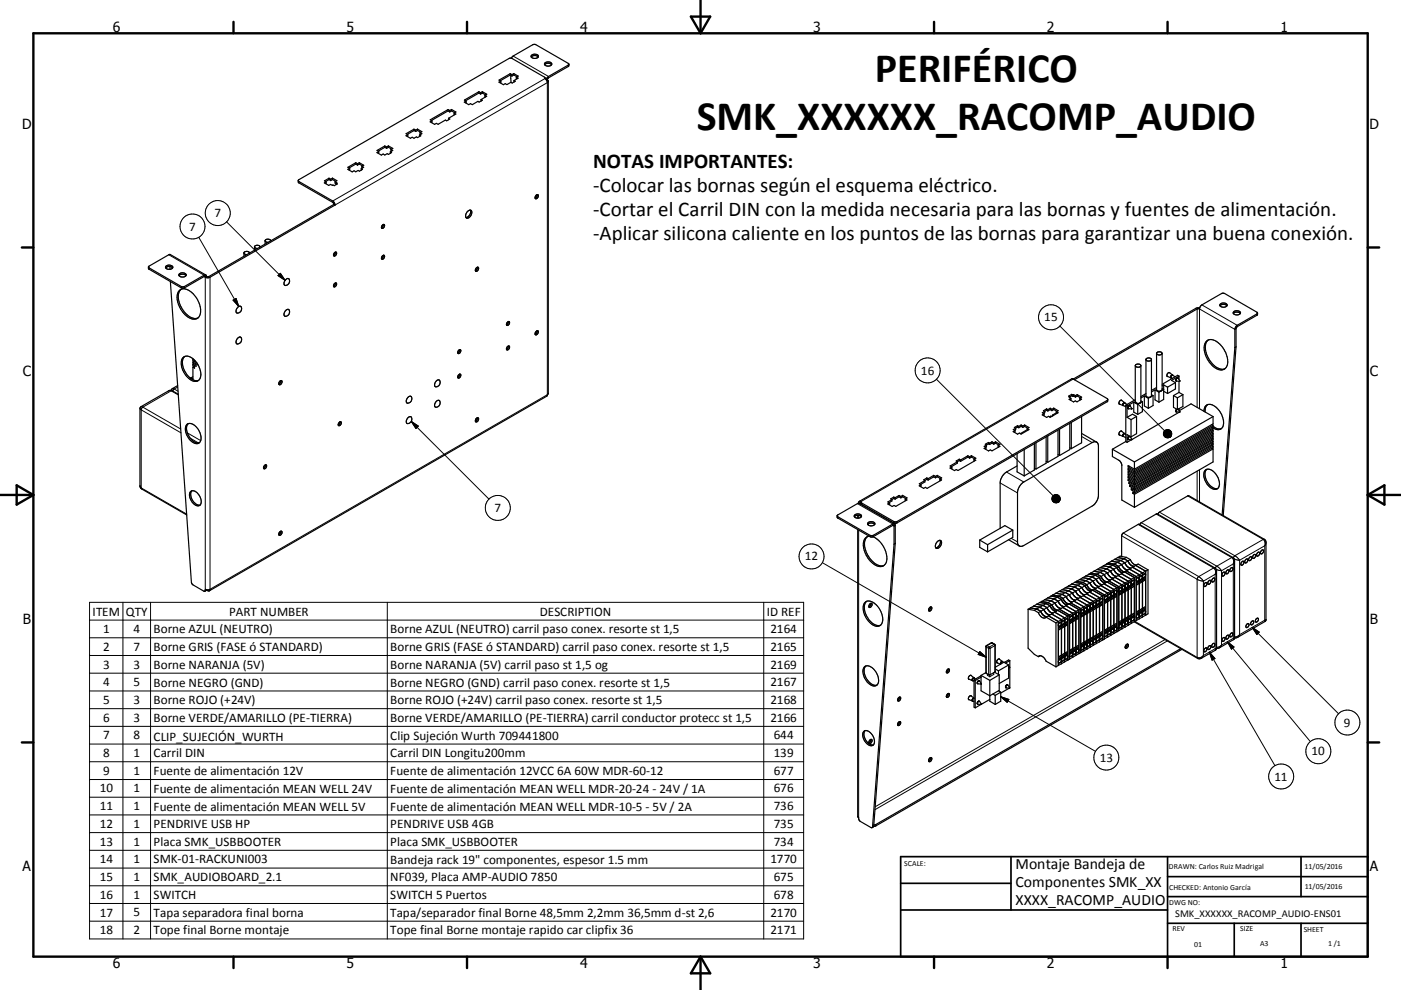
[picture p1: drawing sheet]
<svg xmlns="http://www.w3.org/2000/svg" width="420mm" height="297mm" viewBox="0 0 420 297" stroke-linecap="round" stroke-linejoin="round" font-family="sans-serif">
<defs><g id="words">
<g font-size="12.6">
<text x="262.3" y="24.7">PERIFÉRICO</text>
<text x="208.9" y="39.1">SMK_XXXXXX_RACOMP_AUDIO</text>
</g>
<g font-size="6.3">
<text x="177.8" y="50.5">NOTAS IMPORTANTES:</text>
<text x="177.8" y="57.6">-Colocar las bornas según el esquema eléctrico.</text>
<text x="177.8" y="64.9">-Cortar el Carril DIN con la medida necesaria para las bornas y fuentes de alimentación.</text>
<text x="177.8" y="72.1">-Aplicar silicona caliente en los puntos de las bornas para garantizar una buena conexión.</text>
</g>
<g font-size="4.7">
<text x="304.5" y="260.8">Montaje Bandeja de</text>
<text x="304.5" y="266.2">Componentes SMK_XX</text>
<text x="304.5" y="271.6">XXXX_RACOMP_AUDIO</text>
</g>
<g font-size="4.2">
<text x="33.9" y="9.6">6</text>
<text x="103.9" y="9.6">5</text>
<text x="173.9" y="9.6">4</text>
<text x="243.8" y="9.6">3</text>
<text x="313.9" y="9.6">2</text>
<text x="383.9" y="9.6">1</text>
<text x="6.7" y="38.7">D</text>
<text x="410.5" y="38.7">D</text>
<text x="6.9" y="112.9">C</text>
<text x="410.7" y="112.9">C</text>
<text x="6.9" y="187.1">B</text>
<text x="410.7" y="187.1">B</text>
<text x="6.8" y="261.4">A</text>
<text x="410.7" y="261.4">A</text>
<text x="33.9" y="290.4">6</text>
<text x="103.9" y="290.4">5</text>
<text x="173.9" y="290.4">4</text>
<text x="243.8" y="290.4">3</text>
<text x="313.9" y="290.4">2</text>
<text x="383.9" y="290.4">1</text>
</g>
<g font-size="3.9">
<text x="64.3" y="65.2">7</text>
<text x="56.7" y="69.2">7</text>
<text x="313.1" y="96.4">15</text>
<text x="276.1" y="112.4">16</text>
<text x="148.3" y="153.7">7</text>
<text x="241.3" y="168.1">12</text>
<text x="27.8" y="184.7">ITEM</text>
<text x="37.8" y="184.7">QTY</text>
<text x="68.7" y="184.7">PART NUMBER</text>
<text x="161.8" y="184.7">DESCRIPTION</text>
<text x="229.9" y="184.7">ID REF</text>
<text x="30.9" y="189.9">1</text>
<text x="40" y="189.9">4</text>
<text x="46.1" y="190">Borne AZUL (NEUTRO)</text>
<text x="117" y="190">Borne AZUL (NEUTRO) carril paso conex. resorte st 1,5</text>
<text x="231" y="189.9">2164</text>
<text x="30.9" y="195.2">2</text>
<text x="40" y="195.2">7</text>
<text x="46.1" y="195.3">Borne GRIS (FASE ó STANDARD)</text>
<text x="117" y="195.3">Borne GRIS (FASE ó STANDARD) carril paso conex. resorte st 1,5</text>
<text x="231" y="195.2">2165</text>
<text x="30.9" y="200.6">3</text>
<text x="40" y="200.6">3</text>
<text x="46.1" y="200.7">Borne NARANJA (5V)</text>
<text x="117" y="200.7">Borne NARANJA (5V) carril paso st 1,5 og</text>
<text x="231" y="200.6">2169</text>
<text x="30.9" y="205.9">4</text>
<text x="40" y="205.8">5</text>
<text x="46.1" y="206">Borne NEGRO (GND)</text>
<text x="117" y="206">Borne NEGRO (GND) carril paso conex. resorte st 1,5</text>
<text x="231" y="205.9">2167</text>
<text x="30.9" y="211.2">5</text>
<text x="40" y="211.2">3</text>
<text x="46.1" y="211.3">Borne ROJO (+24V)</text>
<text x="117" y="211.3">Borne ROJO (+24V) carril paso conex. resorte st 1,5</text>
<text x="231" y="211.2">2168</text>
<text x="30.9" y="216.5">6</text>
<text x="30.9" y="221.8">7</text>
<text x="40" y="216.5">3</text>
<text x="40" y="221.8">8</text>
<text x="46.1" y="216.7">Borne VERDE/AMARILLO (PE-TIERRA)</text>
<text x="117" y="216.7">Borne VERDE/AMARILLO (PE-TIERRA) carril conductor protecc st 1,5</text>
<text x="117" y="221.9">Clip Sujeción Wurth 709441800</text>
<text x="231" y="216.5">2166</text>
<text x="232" y="221.8">644</text>
<text x="402.9" y="218">9</text>
<text x="30.9" y="227.2">8</text>
<text x="40" y="227.2">1</text>
<text x="46.1" y="222.2">CLIP_SUJECIÓN_WURTH</text>
<text x="46.1" y="227.2">Carril DIN</text>
<text x="117" y="227.2">Carril DIN Longitu200mm</text>
<text x="232" y="227.2">139</text>
<text x="393.2" y="226.7">10</text>
<text x="30.9" y="232.4">9</text>
<text x="40" y="232.4">1</text>
<text x="46.1" y="232.6">Fuente de alimentación 12V</text>
<text x="117" y="232.6">Fuente de alimentación 12VCC 6A 60W MDR-60-12</text>
<text x="232" y="232.4">677</text>
<text x="329.7" y="228.5">13</text>
<text x="29.9" y="237.7">10</text>
<text x="40" y="237.7">1</text>
<text x="46.1" y="237.8">Fuente de alimentación MEAN WELL 24V</text>
<text x="117" y="237.9">Fuente de alimentación MEAN WELL MDR-20-24 - 24V / 1A</text>
<text x="232" y="237.7">676</text>
<text x="382.1" y="234.2">11</text>
<text x="29.9" y="243.1">11</text>
<text x="40" y="243.1">1</text>
<text x="46.1" y="243.2">Fuente de alimentación MEAN WELL 5V</text>
<text x="117" y="243.2">Fuente de alimentación MEAN WELL MDR-10-5 - 5V / 2A</text>
<text x="232" y="243.1">736</text>
<text x="29.9" y="248.4">12</text>
<text x="40" y="248.4">1</text>
<text x="46.1" y="248.4">PENDRIVE USB HP</text>
<text x="117" y="248.4">PENDRIVE USB 4GB</text>
<text x="232" y="248.4">735</text>
<text x="29.9" y="253.7">13</text>
<text x="40" y="253.7">1</text>
<text x="46.1" y="253.7">Placa SMK_USBBOOTER</text>
<text x="117" y="253.7">Placa SMK_USBBOOTER</text>
<text x="232" y="253.7">734</text>
<text x="29.9" y="259">14</text>
<text x="40" y="259">1</text>
<text x="46.1" y="259">SMK-01-RACKUNI003</text>
<text x="117" y="259.1">Bandeja rack 19&quot; componentes, espesor 1.5 mm</text>
<text x="231" y="259">1770</text>
<text x="29.9" y="264.3">15</text>
<text x="29.9" y="269.7">16</text>
<text x="40" y="264.3">1</text>
<text x="40" y="269.7">1</text>
<text x="46.1" y="264.3">SMK_AUDIOBOARD_2.1</text>
<text x="46.1" y="269.7">SWITCH</text>
<text x="117" y="264.4">NF039, Placa AMP-AUDIO 7850</text>
<text x="117" y="269.7">SWITCH 5 Puertos</text>
<text x="232" y="264.3">675</text>
<text x="232" y="269.7">678</text>
<text x="29.9" y="275">17</text>
<text x="40" y="274.9">5</text>
<text x="46.1" y="275.1">Tapa separadora final borna</text>
<text x="117" y="275.1">Tapa/separador final Borne 48,5mm 2,2mm 36,5mm d-st 2,6</text>
<text x="231" y="275">2170</text>
<text x="29.9" y="280.2">18</text>
<text x="40" y="280.2">2</text>
<text x="46.1" y="280.3">Tope final Borne montaje</text>
<text x="117" y="280.3">Tope final Borne montaje rapido car clipfix 36</text>
<text x="231" y="280.2">2171</text>
</g>
<text font-size="3.1" x="352.3" y="275">SMK_XXXXXX_RACOMP_AUDIO-ENS01</text>
<g font-size="2.4">
<text x="271.1" y="259.7">SCALE:</text>
<text x="350.4" y="260.8">DRAWN: Carlos Ruiz Madrigal</text>
<text x="391.1" y="260.6">11/05/2016</text>
<text x="350.5" y="267">CHECKED: Antonio García</text>
<text x="391.2" y="266.7">11/05/2016</text>
<text x="350.5" y="271.4">DWG NO:</text>
<text x="351.5" y="279.3">REV</text>
<text x="371.9" y="279.4">SIZE</text>
<text x="390.9" y="279.6">SHEET</text>
<text x="358.1" y="284.1">01</text>
<text x="377.8" y="283.9">A3</text>
<text x="398.2" y="283.8">1 /1</text>
</g>
</g></defs>
<g fill="none" stroke="#000" stroke-width=".36">
<path d="M153.3 17.5l.5-.7 5.9-3.4 .7-.1 10.2 6M159.3 17.1a1.45 1.45 0 0 1 2.1 0M159.4 16.5a1.16 1.16 0 0 1 2 .5 1.25 1.25 0 0 1-2.2-.2zM163.3 19.4a1.46 1.46 0 0 1 2.1 0M163.3 19a1.17 1.17 0 0 1 1.2-.5 1.17 1.17 0 0 1 .9 .9 1.29 1.29 0 0 1-2.2-.3zM170.6 19.3l-.3 .7-5.8 3.3-.4 .7M170.6 19.3l-6.1 3.6-.7 1M124.1 38.8l-2.3 1.3 .5 .3M124.1 38.8l.5 .2M124.1 38.8v.4M124.1 39.2l.5 .2M124.1 39.2l-2 1.1"/>
<path d="M124.6 39v.4M125.2 38.7l1.3 .8-.6 .3M125.2 38.7v.4M125.2 39.1l.9 .6M125.2 38.7l-.6 .3M125.2 39.1l-.6 .3M125.9 39.8l.6 .3-.7 .4M125.9 39.8l.2 .5M129.5 36.2l-.2 .6M134.3 32.9l-5.3 3 .5 .3M134.3 32.9l.5 .3M134.3 32.9v.4"/>
<path d="M134.3 33.3l.5 .3M134.3 33.3l-5 2.8M134.5 35.5l.4 .2-1 .5-.4-.2-2.1 1.3-.6-.3-.5 .3-1.3-.7 .5-.4M134.5 35.5v.4M134.8 33.2v.4M135.4 32.8l-.6 .4M135.4 32.8l1.3 .8-.5 .3M135.4 32.8v.5M135.4 33.3l.9 .5M135.4 33.3l-.6 .3M136.2 33.9l.5 .3-2.2 1.3M136.2 33.9l.1 .5"/>
<path d="M139.7 30.3l-.1 .5M143.6 27.5l-4.4 2.5 .5 .3M143.6 27.5l.5 .3M143.6 27.5v.4M143.6 27.9l.5 .3M143.6 27.9l-4 2.3M144.1 27.8v.4M144.2 29.9l.4 .2-1 .5-.3-.2-1.7 1-.5-.3-.6 .3-1.3-.8 .5-.3M144.2 29.9l.1 .4M144.6 27.5l1.3 .8-.5 .3M144.6 27.5v.4M144.6 27.9l1 .6"/>
<path d="M144.6 27.5l-.5 .3M144.6 27.9l-.5 .3M145.4 28.6l.2 .5M145.4 28.6l.5 .3-1.7 1M150.2 24.3v.4l-.3 .1M153 22.1l-3.4 1.9 .6 .3M153 22.1l.5 .3M153 22.1v.4M153 22.5l.5 .3M153 22.5l-3 1.7M153.1 22.6l.1 2.1M153.5 22.4v.4"/>
<path d="M154 22.1l1.4 .7-.6 .3M154 22.1v.4M154 22.5l1 .5M154 22.1l-.5 .3M154 22.5l-.5 .3M154.1 24.2v.4M154.1 24.2l.4 .2-.9 .5-.4-.2-1.2 .7-.5-.3-.6 .3-1.3-.8 .6-.3M154.8 23.1l.5 .3-1.2 .8M154.8 23.1l.2 .5M163.4 23.4v.2M164.1 24l.3 .3v93.8l-.4 .6-101.2 58.5M164.1 24l-.2 .1"/>
<path d="M164.4 24.4l-.3 .4-.9-1.7-9.8-5.6h-.7l-63.3 36.7M89.4 54.2l10.5 6.2 .5 1.1M89.4 54.2l.1 .6 10.3 5.9 .3 .6M97.8 54.6l-.6 .3 1.4 .7 .5-.3 1.1 .4 1-.5-.4-.3M97.8 54.6l-.2 .5M98.6 53.9l-1 .6M98.6 53.5l-1.3 .8 .5 .3M98.6 53.5v.4M98.6 53.5l.5 .3M98.6 53.9l.5 .3M99.1 53.8v.4M99.7 53.4l-.6 .4"/>
<path d="M99.7 53.9l-.6 .3M99.7 53.4v.5M99.7 53.4l1.3 .8-.5 .3M99.7 53.9l.9 .5M100.5 54.5l.5 .3-.2 .1M100.5 54.5v.4l.3 .2M100.8 54.9v.5M104.8 50.5l-.5 .3 1.3 .8 .6-.4 .5 .3 .7-.4 .4 .3 .9-.6-.4-.2M104.8 50.5v.4l-.2 .1M106.7 48.8l-2.4 1.4 .5 .3M106.7 48.8l.5 .3M106.7 48.8v.4"/>
<path d="M106.7 49.2l.5 .3M106.7 49.2l-2 1.2M107.2 49.1v.4M107.7 48.8l-.5 .3M107.7 48.8l1.4 .8-.6 .3M107.7 48.8v.4M107.7 49.2l1 .6M107.7 49.2l-.5 .3M108.3 50.6v.4M108.3 51h.1M108.5 49.9l.2 .5M108.5 49.9l.5 .3-.7 .4"/>
<path d="M113.5 45.4l-.5 .4 1.3 .7 .6-.3 .5 .3 .7-.4 .4 .2 .9-.5-.4-.2M113.5 45.4l-.1 .6M115.4 43.8l-2.4 1.3 .5 .3M115.4 44.2l-2 1.1M115.4 43.8v.4M115.4 43.8l.5 .3M115.4 44.2l.5 .3M115.9 44.1v.4M116.4 43.8l-.5 .3M116.4 44.2l-.5 .3M116.4 43.8v.4M116.4 43.8l1.4 .7-.6 .4"/>
<path d="M116.4 44.2l1 .5M117 45.6l.1 .4M117.2 44.9l.2 .4M117.2 44.9l.5 .2-.7 .5M122.3 40.4l-.6 .3 1.3 .8 .6-.3 .5 .3 .7-.4 .4 .2 .9-.6-.3-.2M122.3 40.4l-.2 .5M125.8 40.5v.4M125.8 40.9h.1M160.7 58.6a.44 .44 0 0 1 .7 0 .44 .44 0 0 1-.2 .7 .46 .46 0 0 1-.7 .3 .46 .46 0 0 1 .1-.8zM161.1 58.4l-.2 .6-.5 .4M49.7 79.9a1.36 1.36 0 0 1 2.1 .3 1.23 1.23 0 0 1-2.2-.1zM51 80v.8"/>
<path d="M73.1 76l.3 .3 .6 .1M74.8 76a.96 .96 0 0 0-1.7-.2v1.1M76.3 74.1l.9 .5M78 74.1a.97 .97 0 0 0-1.7-.1v1.1M79.5 72.3l.3 .3 .6 .1M81.2 72.2v.1a.99 .99 0 0 0-1.7-.1v1M100.1 61.3l.3 .2M100.1 61.3l-37.5 21.7h-.7M100.4 61.5l-37.4 21.7-.6 .1-.9-.1M100.6 75.6a.57 .57 0 0 1 .2 .8 .57 .57 0 0 1-.8 .2M100.6 75.6l-.2 .7-.4 .3M100.6 75.6l-.5 .6-.1 .4"/>
<path d="M114.7 67.5a.36 .36 0 0 1 .5-.1 .36 .36 0 0 1 0 .5 .47 .47 0 0 1-.3 .6 .47 .47 0 0 1-.5-.3zM114.9 76.6a.58 .58 0 0 1 .3 .8 .58 .58 0 0 1-.8 .2M114.9 67.3l-.1 .7-.4 .3M114.9 76.6l-.1 .6-.4 .4M114.9 76.6l-.5 .5v.5M140 63.6a.76 .76 0 0 1 1.1-.6 .76 .76 0 0 1 .3 1.2 1.14 1.14 0 0 1-1.7 1v-.9zM141 63a1.7 1.7 0 0 1-1.3 2.3M44.5 80.1l10.2 6 .6-.1 6.1-3.5 .4 .1 .1 .4M44.5 80.1l.2 .7 10 5.7 .6-.1 5.9-3.4 .2-.1 .1 .3M44.5 80.1l6.5-3.8 10.7 6.2M49.7 80.4a1.45 1.45 0 0 1 2 0M51.1 84.5l6.3 90.2 .5 .8 3.5 1.9"/>
<path d="M53.7 82.7a1.52 1.52 0 0 1 2.1 0M53.8 87.2a3 3 0 0 1 4.2 1 6.1 6.1 0 0 1 1.6 7 2.83 2.83 0 0 1-4.1-.8 6.9 6.9 0 0 1-2.1-6.7zM54.3 86.8a4 4 0 0 0-.3 4.7 5.4 5.4 0 0 0 5 4l.3-.1M55.8 82.7a1.46 1.46 0 0 1-2.1 0M55.8 82.7a1.08 1.08 0 0 0-1.1-.9 1.08 1.08 0 0 0-1 .9M61.9 83l-.4 .2M71.3 92.2a.67 .67 0 0 1 1-.2 .67 .67 0 0 1 .1 .9 .97 .97 0 0 1-.6 .9 .97 .97 0 0 1-1-.1v-.7zM85.7 93.1a.66 .66 0 0 1 .9-.2 .66 .66 0 0 1 .2 1 .88 .88 0 0 1-.6 .9 .88 .88 0 0 1-1.1-.4zM85.7 83.9a.66 .66 0 0 1 .9-.2 .66 .66 0 0 1 .2 .9 .88 .88 0 0 1-.6 .9 .88 .88 0 0 1-1.1-.3zM100.3 85.1a.36 .36 0 0 1 .5-.2 .36 .36 0 0 1 .1 .6 .47 .47 0 0 1-.4 .5 .47 .47 0 0 1-.5-.2zM100.6 84.9l-.2 .7-.4 .3M142.8 80.4a.44 .44 0 0 1 .7-.1 .44 .44 0 0 1-.2 .7l-.1 .2a.44 .44 0 0 1-.7 .1 .44 .44 0 0 1 .2-.8z"/>
<path d="M143.1 80.2l-.1 .6-.5 .4M152.4 96.5l-.1 .5-.4 .4M152.4 96.5l-.4 .3-.1 .7M152.4 96.5a.58 .58 0 0 1 .3 .7 .58 .58 0 0 1-.8 .3M160.7 99.4a.44 .44 0 0 1 .7 0 .44 .44 0 0 1-.2 .7l-.1 .1a.44 .44 0 0 1-.7 .1 .44 .44 0 0 1 .2-.7zM161.1 99.2l-.2 .6-.5 .5M359.7 92.4l-1.1 .1-36.8 21.2M359.7 92.3l.6-.8 5.9-3.4 .7-.1 10.1 5.9M359.7 92.3l-.1 .4h-.7l-36.8 21.2M365.8 91.7a1.47 1.47 0 0 1 2.1 0M365.8 91.2a1.27 1.27 0 0 1 2.1 .4 1.29 1.29 0 0 1-2.2-.1zM369.8 94.1a1.47 1.47 0 0 1 2.1 0"/>
<path d="M369.9 93.6a1.25 1.25 0 0 1 2 .3 1.29 1.29 0 0 1-2.2-.1zM377 93.9l-.2 .7-6.1 3.6-.1 5.9M377 93.9l-6.5 4.1-.3 .8v5.5M53.3 115.7l-1.6 .9-.3 .5M53.4 118.3l-1.9-1.1h-.7l-8.8 5.1v23.4l.5 1 13.5 7.8M54.8 107.3a2.22 2.22 0 0 1 3.2 .4 5.6 5.6 0 0 1 1.9 6 2.05 2.05 0 0 1-3.3-.2 5.2 5.2 0 0 1-1.8-6.2zM55.4 106.9a3.9 3.9 0 0 0 .3 4.9 3.7 3.7 0 0 0 3.8 2.3M57.1 113.4v.1M57.8 113l-.7 .4M57.8 107.9l.7 .3M57.8 108.6v.4l1 .5v.4l-1-.5M57.8 109.4v.4l.5 .3v.4l-.5-.3"/>
<path d="M57.8 108.6l1.5 .7M57.8 107.9v.3l1.2 .7M57.8 110.2v3.8M58 107.8l-.2 .1M58.2 109.2l-.4 .2M58.2 110l-.4 .2M58.2 108.4l-.4 .2M71.3 101.4a.66 .66 0 0 1 .9-.2 .66 .66 0 0 1 .2 1 .97 .97 0 0 1-.6 .8 .97 .97 0 0 1-1-.1v-.6zM83.9 114.4a.44 .44 0 0 1 .7-.1 .44 .44 0 0 1-.2 .7 .46 .46 0 0 1-.8 .4 .46 .46 0 0 1 .2-.8zM84.2 114.2l-.1 .6-.5 .4M122.3 119.2a.66 .66 0 0 1 1-.2 .66 .66 0 0 1 .1 .9 .97 .97 0 0 1-.5 .9 .97 .97 0 0 1-1.1-.1v-.7zM130.8 114.3a.67 .67 0 0 1 1-.2 .67 .67 0 0 1 .1 .9 .88 .88 0 0 1-.6 1 .88 .88 0 0 1-1-.4z"/>
<path d="M137.7 105l.1-.1a.57 .57 0 0 1 .2 .8 .57 .57 0 0 1-.8 .2zM137.8 104.9l-.2 .7-.4 .3M137.8 112.2l-.2 .7-.4 .3M137.8 112.2a.58 .58 0 0 1 .2 .8 .58 .58 0 0 1-.8 .3M137.8 112.2l-.5 .6-.1 .5M152.4 103.8a.62 .62 0 0 1 .4 .7 .62 .62 0 0 1-.7 .5l-.2-.2M152.4 103.8l-.2 .7-.3 .3M152.4 103.8l-.4 .3-.1 .7M320.8 119.1v.2M320.8 119.1l-.2 .1 .5 .3M321.1 119.5l-.2 .5M321.3 118.3l.4 .2"/>
<path d="M321.3 118.3v.4M321.3 118.7l.4 .3M321.3 118.3l-.9 .6 .4 .2M321.3 118.7l-.6 .4M321.7 118.5v.5M321.8 113.7l10.3 6.1M321.8 113.7h-.5l-63.7 36.7M321.9 118.4l.5 .3M321.9 118.4v.4M321.9 118.8l.5 .3M321.9 118.8l-.2 .2M321.9 118.4l-.2 .1"/>
<path d="M322.4 118.7v.4M323 118.4l1.3 .8-.5 .3M323 118.4v.4M323 118.8l.9 .6M323 118.4l-.6 .3M323 118.8l-.6 .3M323.8 119.5l.5 .3-1.4 .8-.5-.3-.6 .3-1.3-.8 .6-.3M323.8 119.5l.1 .5M332.1 119.8l-.2 .3-63.1 36.4h-.7l-9.8-5.6-.2-.3M332.1 119.8l-.2 .7-63.1 36.5h-.7l-9.8-5.7-.2-.7M340.4 109.7a.95 .95 0 0 0 1.6 0M340.4 109.7a.98 .98 0 0 1 1.6 0"/>
<path d="M340.4 109.7v10.9a.98 .98 0 0 0 1.6 0v-10.9M340.4 119.9l-2.9 1.7M343.1 118.8l-1.1 .6M343.1 118.8l1.2 .7M343.1 118.8v3l1.2 .7M343.6 107.9a.95 .95 0 0 0 1.6 0M343.6 107.9a.95 .95 0 0 1 1.6 0M343.6 107.9v10.9a.96 .96 0 0 0 1.4 .3M343.6 118.1l-1.6 .9M344.3 119.5v3M345 119.1l-.7 .4M345.2 107.9v10.9l-.2 .3"/>
<path d="M345.2 118.4l.5 .3M345.7 118.7l-.7 .4M345.7 118.7v3l-1.4 .8M346.3 117l-1.1 .6M346.3 117l1.2 .7M346.3 117v3l1.2 .7M346.7 106a.97 .97 0 0 0 1.7 0M346.7 106a.97 .97 0 0 1 1.7 0M346.7 106v10.9a.94 .94 0 0 0 1.7 0v-10.9M346.7 116.3l-1.5 .8M347.5 117.7v3M348.4 116.6l.5 .2-1.4 .9"/>
<path d="M348.9 115.5l-.5 .3M348.9 115.5l1.1 .7M348.9 115.5v4.3l-1.4 .9M348.9 117.4l1.1 .7M349.9 112.9l1.2 .5M350 116.2v1.9M350.6 111.8a.7 .7 0 0 0-.7 .4 .7 .7 0 0 0 .2 .8M350.6 111.8l.1 .1M350.6 111.8l1 .7M351 113.3l.2 .1M351 113.2l.5 .3M351.6 112.7l-.2-.2-.2 .1-.2 .6"/>
<path d="M351.8 118.7v3.5l1.2 .7M351.8 118.7l1.2 .7M352.3 113l-.9-.4-.3 .3-.1 .4M352.4 114.8l-2.4 1.4M352.4 114.8v1.9l-2.4 1.4M352.5 113.9v.2M352.5 114.1l.2 .2M352.5 114.1l.1 .1M352.7 114.3h.1M352.9 113.4h.1M353 119.4v3.5M353 113.4l-.4 .6v.3"/>
<path d="M353 113.4h.1M353.1 113.4l.6 1-1.1-.1M353.2 113.4h-.3l-.3 .4M353.2 113.4v.1M353.5 112.8l-.4-.2-4.7 2.7M353.5 112.8l-2.3 1.3 1.2 .7M353.5 112.8v1.1M353.5 114.4v3.3M353.5 117.7l-1.7 1M353.5 117.7l1.1 .7M354.6 118.4v3.6l-1.6 .9M354.6 118.4l-1.6 1"/>
<path d="M361.6 102.5a2.83 2.83 0 0 1 4.1 .7 6.4 6.4 0 0 1 1.9 7 2.65 2.65 0 0 1-4-.4 6.7 6.7 0 0 1-2.2-7zM362.2 102a4.6 4.6 0 0 0 .2 5.7 4.6 4.6 0 0 0 4.8 2.9M370.2 104.3l-3.8 50.2M370.6 104.1l-3.9 50.6M370.6 104.1l-.4 .2M56.1 127.3a2.73 2.73 0 0 1 3.4 1.7 3.1 3.1 0 0 1 .1 3.9 3.1 3.1 0 0 1-3.6-2.3 2.93 2.93 0 0 1 .1-3.3zM56.4 127.1a3.7 3.7 0 0 0 1 4.8 2.44 2.44 0 0 0 2.4 .9M79.6 139.5l-.1 .5-.5 .4M79.6 139.5l-.5 .5-.1 .5M79.6 139.5a.58 .58 0 0 1 .2 .7 .58 .58 0 0 1-.8 .3M101.7 126.7a.41 .41 0 0 1 .6-.1 .41 .41 0 0 1-.1 .7l-.4 .4h-.3l-.1-.5zM102 126.5l-.1 .5-.5 .5"/>
<path d="M122.3 125.3a.66 .66 0 0 1 1-.2 .66 .66 0 0 1 .1 .9 .95 .95 0 0 1-.5 1 .95 .95 0 0 1-1.1-.2v-.6zM130.8 120.4a.67 .67 0 0 1 1-.2 .67 .67 0 0 1 .1 1 .88 .88 0 0 1-.6 .9 .88 .88 0 0 1-1-.4zM143.1 125.4l-.5 .5-.1 .5M143.1 125.4a.58 .58 0 0 1 .5 .5 .58 .58 0 0 1-.5 .6l-.3 .1-.3-.2M143.1 125.3v.2M143.1 125.5l-.6 .9M143.1 125.5l-.4 .3M287 138.5l-2.1 1.3 .5 .3M287 138.5v.4l-1.8 1.1M287.6 137.8l-.9 .5 .3 .2M287.6 138.2l-.6 .3M287.6 137.8v.4"/>
<path d="M287.6 137.8l.4 .2M287.6 138.2l.4 .2M288 138v.4M290.2 137.1l-2.2 1.3M290.2 136.7v.4M290.2 136.7l-2.2 1.3M290.2 136.7l.5 .3M290.2 137.1l.5 .3M290.7 137v.4M291.2 137.1l-.5 .3M291.2 136.7l1.4 .8-.6 .3M291.2 136.7v.4"/>
<path d="M291.2 137.1l1 .6M291.2 136.7l-.5 .3M292 137.8l.5 .3-5.3 3.1-.5-.3-.5 .3-1.4-.8 .6-.3M292 137.8l.2 .5M295.6 134.2l-.2 .5M295.8 133.5v.4l-.4 .2M295.8 133.5l-.7 .4 .5 .3M296.3 132.7l.4 .2M296.3 132.7v.5M296.3 133.2l.4 .2M296.3 132.7l-.9 .6 .4 .2M296.3 133.2l-.6 .3"/>
<path d="M296.7 132.9v.5M297.4 132.9l-.7 .5M297.4 132.5v.4M297.4 132.5l-.7 .4M297.4 132.5l.5 .3M297.4 132.9l.5 .4M297.9 132.8v.5M298.5 132.5l-.6 .3M298.5 132.9l-.6 .4M298.5 132.5v.4M298.5 132.5l1.3 .8-.5 .3M298.5 132.9l.9 .6"/>
<path d="M299.3 133.6l.1 .5M299.3 133.6l.5 .3-2.4 1.4-.5-.3-.5 .3-1.4-.8 .6-.3M304.3 129.2l-.2 .5M304.5 128.5l-.7 .4 .5 .3M304.5 128.5v.4l-.4 .2M304.9 136.1v5.5l2.2 1.2M304.9 139.8l-3.1 1.8a4.1 4.1 0 0 0-1.9 3.3v13.6M305.1 127.7l-1 .5 .4 .3M305.1 127.7l.3 .2M305.1 127.7v.4M305.1 128.1l.3 .2M305.1 128.1l-.6 .4"/>
<path d="M305.4 127.9v.4M306.1 127.5l-.7 .4M306.1 127.9l-.7 .4M306.1 127.5v.4M306.1 127.5l.6 .3M306.1 127.9l.6 .3M306.7 127.8v.4M307.1 134.9v7.9M307.2 127.5l1.3 .8-.5 .3M307.2 127.5v.4M307.2 127.9l1 .6M307.2 127.5l-.5 .3"/>
<path d="M307.2 127.9l-.5 .3M308 128.6l.2 .5M308 128.6l.5 .3-2.4 1.3-.5-.3-.5 .4-1.3-.8 .5-.3M308 128.9l-2.1 1.2M310.1 133.1v7.9l-3 1.8M310.6 132.8v7.9M313 124.1l-.2 .6M313.2 123.4l-.7 .4 .5 .3M313.2 123.4v.4l-.3 .2M313.6 131.1v7.9l-3 1.7M313.6 138.4l.5 .3M313.8 122.7l.4 .2"/>
<path d="M313.8 122.7v.4M313.8 123.1l.4 .2M313.8 122.7l-1 .5 .4 .2M313.8 123.1l-.6 .3M314.1 130.8v7.9M314.2 122.9v.4M314.9 122.9l-.7 .4M314.9 122.5l.5 .3M314.9 122.5v.4M314.9 122.9l.5 .3M314.9 122.5l-.7 .4M315.3 124.9l-.2-.1-.5 .3"/>
<path d="M315.4 122.8v.4M315.5 124.5l.3 .2M315.5 124.5v.3M315.9 122.5l1.4 .7-.6 .3M315.9 122.5v.4M315.9 122.9l1 .5M315.9 122.5l-.5 .3M315.9 122.9l-.5 .3M316.7 123.5l.2 .5M316.7 123.5l.5 .3-2.3 1.4-.5-.3-.6 .3-1.3-.7 .5-.4M316.7 123.9l-1.2 .6M317.2 136.4l.5 .3"/>
<path d="M317.2 129v7.9l-3.1 1.8M317.7 128.8v7.9M320.7 127v7.9l-3 1.8M320.7 134.3l.5 .3M321.2 126.7v7.9M324.3 124.9v7.9l-3.1 1.8M324.3 130l4.5 2.6M333.5 134.8v2.2l2.3 1.3 .5 1.2v10.5l3.8 2.2M333.5 134.8l6.6 3.8M335.5 130.4l1.2 .5M335.5 121.2l1.2 .5M336.2 129.3a.71 .71 0 0 0-.7 .5 .71 .71 0 0 0 .2 .7"/>
<path d="M336.2 120a.7 .7 0 0 0-.7 .5 .7 .7 0 0 0 .2 .8M336.2 129.3l.2 .1M336.2 120l.2 .2M336.2 129.3l1 .8M336.2 120l1 .8M336.6 130.7l.1 .2M336.6 130.7l.9 .6M336.6 121.3l.1 .4M336.6 130.6v.1M336.6 121.4l.1 .1M336.6 121.3l.5-.4 .8 .4M336.7 130.9h.2"/>
<path d="M336.7 121.5v.1M336.7 121.7h.2M336.7 121.6l.8 .5M337.2 130.1h-.3l-.3 .5M337.2 130.1l.1 .1M337.2 120.9l-.3-.1-.3 .5M337.2 120.9l.1 .1M337.5 121.6l.4 .2M337.5 132.5l.4 .2M337.5 121.6v10.9M337.5 132.5l-4 2.3M337.5 130.4l-.4-.3-.5 .5"/>
<path d="M337.9 121.8v3.4M337.9 125.2l1.2 .7M338.1 131.7h.1M338.1 122.4l.1 .1M338.2 131.7l.2 .2h1M338.2 122.5l.1 .1M338.3 122.6h.1M338.4 121.8l-.3 .4 .2 .4M338.4 121.8l-.2 .7M338.5 130.9l.1 .1M338.6 139.9l-.4 .2M338.6 130.9a.53 .53 0 0 0-.4 .4 .53 .53 0 0 0 .2 .6"/>
<path d="M338.6 130.9l.2 .1M338.7 131l-.5 .7M338.7 130.9l.1 .1M338.8 131l.5 .8M338.8 121.7l-.4 .1M338.8 131l.1 .1M338.8 121.7l.5 1-1-.1M339.1 131.1l-1.2-.7v2.3M339.1 125.9v5.2M339.2 131.9l-1.3 .8M339.3 131.8l.1 .1M339.9 120.7v3l1.2 .6"/>
<path d="M339.9 120.7l-2 1.1M339.9 120.7l1.2 .6M340.1 138.6v2.2M340.7 124.9l-1.6 1M340.7 124.9l-1.1-.6-1.7 .9M340.7 124.9v5.2l-1.6 1M341.1 121.3v3M342 120.2l.5 .3M342.5 120.5v3l-1.4 .8M342.5 120.5l-1.4 .8M352.5 123.4h.1M352.6 123.3l.2-.5-.3 .5 .3 .3"/>
<path d="M353.2 122.8l.5 .8h-1l-.1-.3M353.5 122.6v.5M353.5 123.6l-14.1 8.3M353.6 123.2l3.5-2 6.6 3.8M360.9 123.4a1.86 1.86 0 0 1 1.1-2 1.86 1.86 0 0 1 2.2 .5 5.8 5.8 0 0 1 2.4 6.2 1.94 1.94 0 0 1-3.2 0l.3 .3M362 121.4l-.6 1.1-.1 1.1M363.3 131.4l.4 .2M363.3 129.8l.4 .2M363.3 132.2l.4 .2M363.3 133.7l.4 .2M363.3 134.5l.4 .2M363.3 132.9l.4 .2"/>
<path d="M363.3 127.4l.4 .2M363.3 129l.4 .2M363.3 130.6l.4 .2M363.7 127.9a2.56 2.56 0 0 0 2.5 .7M363.7 125v2.2l-23.6 13.6M363.7 127.6v.4M363.7 128.4v.4l-23.6 13.5M363.7 129.2v.4l-23.6 13.6M363.7 130v.4l-23.6 13.6M363.7 130.8v.4l-23.6 13.6M363.7 131.6v.4l-23.6 13.5M363.7 132.4v.3l-23.6 13.6"/>
<path d="M363.7 133.1v.4l-23.6 13.6M363.7 133.9v.4l-23.6 13.6M363.7 134.7v3.9l-23.6 13.6M363.7 125l-23.6 13.6M363.7 131.6l-23.6 13.6M363.7 130l-23.6 13.6M363.7 128.4l-23.6 13.6M363.7 128l-23.6 13.6M363.7 132.4l-23.6 13.6M363.7 133.9l-23.6 13.6M363.7 134.7l-23.6 13.6M363.7 133.1l-23.6 13.6"/>
<path d="M363.7 127.6l-23.6 13.6M363.7 129.2l-23.6 13.6M363.7 130.8l-23.6 13.6M57.5 147.3a1.99 1.99 0 0 0-.1 2.9 2.01 2.01 0 0 0 2.6 1.3M57.5 147.3a3.2 3.2 0 0 1 2.7 3.8l-.2 .4M57.5 147.3a3.1 3.1 0 0 0 2.5 4.2M83.9 159.6a.44 .44 0 0 1 .7-.1 .44 .44 0 0 1-.2 .7l-.1 .2a.44 .44 0 0 1-.7 .1 .44 .44 0 0 1 .2-.8zM84.2 159.4v.1M84.2 159.5l-.6 .9M84.2 159.5l-.5 .3M251 154.8l10.1 5.9 .7-.1 5.9-3.4h.6l.1 5.8M256.2 155a1.45 1.45 0 0 1 2 0"/>
<path d="M256.2 154.5a1.26 1.26 0 0 1 2.1 .4 1.22 1.22 0 0 1-1.2 .6 1.22 1.22 0 0 1-1-.8zM257.1 158.9v86.1l.8 1.4 3.4 1.9 .3-.3 6.4-84.7M257.1 154.6v.9M257.3 151l-6.1 3.5-.2 .8 10.1 5.8 .7-.1 6.1-3.4 .1 5.7M257.3 150.9v.1M257.3 151l10.9 6.2M257.4 150.9h-.1M257.4 150.9l.4 .2M257.6 150.5l.5 .1M257.6 150.5l-.2 .4M257.8 151.1h-.1M258.1 150.9l-.3 .2"/>
<path d="M260.2 157.3a1.47 1.47 0 0 1 2.1 0M260.4 156.7a1.25 1.25 0 0 1 1.9 .5 1.3 1.3 0 0 1-2.2-.1zM266.7 150.9v.4l-.2 .1M267.4 149.9v.4l-.9 .5M267.4 149.9l-1.2 .7 .5 .3M268 149.1l.4 .2M268 149.1v.4M268 149.5l.4 .2M268 149.1l-1 .6 .4 .2M268 149.5l-.6 .4M268.4 149.3v.4M269.5 149.1l-1.1 .6"/>
<path d="M269.5 148.6v.5M269.5 148.6l-1.1 .7M269.5 148.6l.6 .3M269.5 149.1l.6 .3M270.1 148.9v.5M270.6 148.6l-.5 .3M270.6 149l-.5 .4M270.6 148.6v.4M270.6 148.6l1.3 .8-.5 .3M270.6 149l1 .6M271.4 149.7l.2 .5M271.4 149.7l.5 .3-3.3 1.9-.6-.3-.5 .4-1.3-.8 .5-.3"/>
<path d="M276.1 145.4l-.2 .6M277.3 144.2l-1.7 .9 .5 .3M277.3 144.2v.4l-1.3 .7M277.9 143.4l.4 .2M277.9 143.4v.4M277.9 143.8l.4 .2M277.9 143.4l-1 .5 .4 .3M277.9 143.8l-.6 .4M278.3 143.6v.4M279.9 143.1l-1.6 .9M279.9 142.6v.5M279.9 142.6l-1.6 1"/>
<path d="M279.9 142.6l.6 .3M279.9 143.1l.6 .2M280.5 142.9v.4M281 142.6l1.3 .8-.5 .3M281 142.6l-.5 .3M281 143l-.5 .3M281 142.6v.4M281 143l1 .6M281.8 143.7l.5 .3-4.3 2.5-.6-.3-.5 .3-1.3-.7 .5-.4M281.8 143.7l.1 .5M285.4 140.1l-.2 .5M303.6 159l-2.3-1.3-7.6 4.3"/>
<path d="M303.6 159l-7.5 4.4M303.6 159v2.2l-7.5 4.4M306.1 145.3l.8-.7 20.5-11.8a1.12 1.12 0 0 1 1.2-.2 1.12 1.12 0 0 1 .7 1v15.3a4.2 4.2 0 0 1-1.9 2.9l-20.5 11.9a1.13 1.13 0 0 1-1.2 .2 1.13 1.13 0 0 1-.6-1v-15.3l.2-1.1zM310.1 140.5l.5 .2M338.2 140.1v-.4l1.9 1.1M338.2 140.9v-.4l1.9 1.1M338.2 141.7v-.4l1.9 1M338.2 142.5v-.4l1.9 1.1M338.2 143.3v-.4l1.9 1.1M338.2 144.1v-.4l1.9 1.1M338.2 144.1l1.9 1.1M338.2 142.5l1.9 1.1"/>
<path d="M338.2 140.9l1.9 1.1M338.2 140.1l1.9 1.1M338.2 141.7l1.9 1.1M338.2 143.3l1.9 1.1M338.5 145l1.6 1M338.5 145v-.4l1.6 .9M338.6 143.9l-.4 .2M338.6 142.3l-.4 .2M338.6 140.7l-.4 .2M338.6 141.5l-.4 .2M338.6 143.1l-.4 .2M338.7 145.9l1.4 .8"/>
<path d="M338.7 145.9v-.4l1.4 .8M338.8 144.8l-.3 .2M339 145.7l-.3 .2M339.2 146.9v-.4l.9 .6M339.2 146.9l.9 .6M339.5 146.7l-.3 .2M339.6 148l.5 .3M340 147.8l-.4 .2M340.1 141.2v.4M340.1 142v.3M340.1 142.8v.4M340.1 143.6v.4"/>
<path d="M340.1 144.4v.4M340.1 145.2v.3M340.1 146v.3M340.1 146.7v.4M340.1 147.5v.4M340.1 148.3v3.9M340.1 147.9l-.5-.3v.4M341.7 157.4l.5-.6 4.7-2.7 23 13.3 .2 .9v23M347.1 154.3l.5-.7 8.7-4.9 23.1 13.4 .2 .7v23.3l-.4 .4-8.2 4.7-.9 .1M361.3 141.1a2.44 2.44 0 0 1 3.4 1.4 3.4 3.4 0 0 1 .4 4.1 2.69 2.69 0 0 1-3.4-1.7 3.4 3.4 0 0 1-.4-3.8zM361.8 140.8a3.9 3.9 0 0 0 1.2 5.1l.9 .6 1.2 .1M61.9 176.9l-.5 .5"/>
<path d="M61.9 177l.8 .3M61.9 176.9l-.4-.1-.1 .6M61.9 176.9l1.1-.1-.3 .5M260 161a4.6 4.6 0 0 0 .2 5.7 4.7 4.7 0 0 0 4.8 3M260.6 160.9a2.64 2.64 0 0 0-1.6 3.6 6.7 6.7 0 0 0 4.9 5.5 2.4 2.4 0 0 0 1.9-3.4 7.5 7.5 0 0 0-4.1-5.6M268.4 163l-6.5 84.8M268.4 163l-.4 .3M280.9 162.6a.76 .76 0 0 1 1-.5 .76 .76 0 0 1 .3 1.2 1.16 1.16 0 0 1-1.7 1v-.9zM281.8 162.1a1.73 1.73 0 0 1-1.3 2.2M293.7 162v2.2l2.4 1.4M293.7 162l2.4 1.4M296.1 163.4v2.2"/>
<path d="M302.4 161.9l3.2 1.9M313.2 179.9l-.9 .6M313.2 179.9l1.9 .3M314.2 179.4l1.9 .3M314.2 179.4l-1 .5M315.1 178.8l-.9 .6M315.1 178.8l1.9 .4M315.6 178.5l-.5 .3M315.6 178.5l1.9 .3M316.1 179.7l1.2 .7M316.1 179.7l-1 .5M316.6 178l1.9 .3"/>
<path d="M316.6 178l-1 .5M317 179.2l-.9 .5M317 179.2l1.2 .6M317.5 178.8l1.2 .7M317.5 177.4l1.9 .4M317.5 177.4l-.9 .6M317.5 178.8l-.5 .4M318.2 179.8l-.9 .6M318.2 179.8a2.18 2.18 0 0 0 1.8 1.6M318.5 178.3l-1 .5M318.5 178.3l1.1 .7M318.5 176.9l1.9 .3"/>
<path d="M318.5 176.9l-1 .5M318.7 179.5a2.36 2.36 0 0 0 1.8 1.7M318.7 179.5l-.5 .3M319.4 177.8l-.9 .5M319.4 177.8l1.2 .6M319.4 176.3l1.9 .4M319.4 176.3l-.9 .6M319.6 179a2.37 2.37 0 0 0 1.9 1.6M319.6 179l-.9 .5M320.4 177.2l-1 .6M320.4 175.8l-1 .5M320.4 177.2l1.1 .7"/>
<path d="M320.4 175.8l1.8 .3M320.6 178.4a2.33 2.33 0 0 0 1.8 1.7M320.6 178.4l-1 .6M321.3 176.7l1.2 .7M321.3 176.7l-.9 .5M321.3 175.2l1.9 .4M321.3 175.2l-.9 .6M321.5 177.9a2.29 2.29 0 0 0 1.9 1.6M321.5 177.9l-.9 .5M322.2 174.7l-.9 .5M322.2 176.1l1.2 .7a2.34 2.34 0 0 0 1.9 1.6M322.2 176.1l-.9 .6"/>
<path d="M322.2 174.7l1.9 .3M322.5 177.4a2.25 2.25 0 0 0 1.8 1.6M322.5 177.4l-1 .5M322.8 174.4l1.8 .3M322.8 174.4l-.6 .3M322.9 179.8l3 1.7M322.9 179.8l-.9 .5M323.2 175.6l1.2 .7M323.2 175.6l-1 .5M323.7 173.9l-.9 .5M323.7 173.9l1.9 .3M323.9 179.2l2.9 1.8"/>
<path d="M323.9 179.2l-1 .6M324.1 175l-.9 .6M324.1 175l1.2 .7M324.4 176.3l-1.9 1.1M324.4 176.3a2.36 2.36 0 0 0 1.8 1.6M324.6 174.7l-.5 .3M324.6 173.3l1.9 .3M324.6 173.3l-.9 .6M324.6 174.7l1.2 .7M324.8 178.7l3 1.7M324.8 178.7l-.9 .5M325.3 175.7a2.35 2.35 0 0 0 1.8 1.7"/>
<path d="M325.3 175.7l-.9 .6M325.6 174.2l-1 .5M325.6 174.2l1.2 .7M325.6 172.8l1.9 .3M325.7 178.2l-.9 .5M325.7 178.2l3 1.7M325.8 175.4a2.31 2.31 0 0 0 1.9 1.6M325.8 175.4l-.5 .3M326.5 172.2l-1.9 1.1M326.5 173.6l1.2 .7M326.5 173.6l-.9 .6M326.5 172.2l1.9 .4"/>
<path d="M326.7 177.6l-1 .6M326.7 177.6l2.9 1.7M326.8 174.9a2.18 2.18 0 0 0 1.8 1.6M326.8 174.9l-1 .5M327 171.9l1.9 .4M327 171.9l-.5 .3M327.5 173.1l-1 .5M327.5 173.1l1.2 .7a2.36 2.36 0 0 0 1.8 1.6M327.6 177.1l-.9 .5M327.6 177.1l3 1.7M327.7 174.3l-.9 .6M327.7 174.3a2.25 2.25 0 0 0 1.8 1.7"/>
<path d="M328 171.4l1.9 .3M328 171.4l-1 .5M328.1 176.8l3 1.7M328.1 176.8l-.5 .3M328.4 172.6l1.2 .7M328.4 172.6l-.9 .5M328.7 179.9v13.2M328.7 179.9l-.9 .5M328.9 172.3l1.2 .7a2.37 2.37 0 0 0 1.8 1.6M328.9 170.8l-.9 .6M328.9 170.8l1.9 .4M328.9 172.3l-.5 .3"/>
<path d="M329.1 176.2l3 1.7M329.1 176.2l-1 .6M329.6 173.3l-1.9 1M329.6 173.3a2.36 2.36 0 0 0 1.8 1.6M329.6 179.3v13.2M329.6 179.3l-.9 .6M329.9 171.7l-1 .6M329.9 171.7l1.1 .7M329.9 170.3l1.9 .3M329.9 170.3l-1 .5M330 175.7l3 1.7M330.1 179.6l.5 .3"/>
<path d="M330.6 179.9a.7 .7 0 0 1-.9 .8v-.1M330.6 179.9l-.1-.3h-.3l-.5 .6M330.6 178.8v13.2M330.6 178.8l-1 .5M330.8 171.2l-.9 .5M330.8 169.8l1.9 .3M330.8 171.2l1.2 .7M331 175.1l-1.9 1.1M331 175.1l2.9 1.7M331 172.4a2.33 2.33 0 0 0 1.9 1.6M331 172.4l-1.4 .9M331.1 178.5v13.2"/>
<path d="M331.1 178.5l-.5 .3M331.4 178.9a.42 .42 0 0 1 .7 0 .42 .42 0 0 1-.2 .6 .45 .45 0 0 1-.7 .3 .45 .45 0 0 1 .1-.7zM331.6 178.7l.5 .3M331.8 170.6l-1 .6M331.8 170.6l1.2 .7M331.8 169.2l-1.9 1.1M331.8 169.2l1.8 .4M331.9 174.6l3 1.7M331.9 174.6l-.9 .5M332 171.9a2.18 2.18 0 0 0 1.8 1.6M332 171.9l-1 .5M332.1 177.9v13.2"/>
<path d="M332.1 177.9l-1 .6M332.2 179.7l.6-.3v.7M332.2 179.7v.7l.6-.3M332.2 179.7l.6 .4M332.3 168.9l1.9 .3M332.3 168.9l-.5 .3M332.4 174.3l3 1.7M332.4 174.3l-.5 .3M332.5 178.2l.5 .3M332.7 170.1l1.2 .7a2.36 2.36 0 0 0 1.8 1.6M332.7 170.1l-.9 .5M333 171.3a2.25 2.25 0 0 0 1.8 1.6"/>
<path d="M333 171.3l-1 .6M333 178.5a.5 .5 0 0 0-.7-.3 .5 .5 0 0 0-.2 .7v.1M333 178.5a.69 .69 0 0 1-.9 .8v-.3M333 177.4v13.2M333 177.4l-.9 .5M333.2 179.2l.6-.4v.7M333.2 179.2v.7l.6-.4M333.2 179.2l.6 .3M333.2 168.4l1.9 .3M333.2 168.4l-.9 .5M333.4 173.7l3 1.8M333.4 173.7l-1 .6"/>
<path d="M333.5 177.7l.4 .2M333.6 169.6l1.2 .6M333.6 169.6l-.9 .5M333.9 177.8v-.1a.69 .69 0 0 0-.9 .8M333.9 176.8v13.3M333.9 178.1a.57 .57 0 0 1-.2 .6 .57 .57 0 0 1-.7-.1v-.1M333.9 176.8l-.9 .6M334.1 178.6l.6-.3v.7M334.1 178.6v.7l.6-.3M334.1 178.6l.6 .4M334.2 167.8l-1 .6M334.2 169.2l1.1 .7"/>
<path d="M334.2 167.8l1.8 .4M334.2 169.2l-.6 .4M334.3 173.2l3 1.7M334.3 173.2l-.9 .5M334.4 177.1l.5 .3M334.8 170.2l-1.8 1.1M334.8 170.2a2.35 2.35 0 0 0 1.9 1.6M334.9 176.3l-1 .5M334.9 177.2a.62 .62 0 0 0-.7 .1 .62 .62 0 0 0-.3 .6M334.9 176.3v13.2M334.9 177.6l-.2 .3a.4 .4 0 0 1-.4 .4 .4 .4 0 0 1-.4-.4M335.1 168.7l1.2 .7"/>
<path d="M335.1 168.7l-.9 .5M335.1 167.3l1.9 .3M335.1 167.3l-.9 .5M335.3 172.7l2.9 1.7M335.3 172.7l-1 .5M335.3 169.9a2.37 2.37 0 0 0 1.9 1.6M335.3 169.9l-.5 .3M335.4 176l-.5 .3M335.4 176v13.2M335.6 177.8l.6 .4M335.6 177.8l.6-.3v.7M335.6 177.8v.7l.6-.3"/>
<path d="M335.7 176.4a.38 .38 0 0 1 .6-.1 .38 .38 0 0 1 0 .6 .44 .44 0 0 1-.4 .5 .44 .44 0 0 1-.5-.3zM335.9 176.3l.5 .3M336 168.2l-.9 .5M336 168.2l1.2 .6M336.2 172.1l-.9 .6M336.2 172.1l3 1.7M336.3 169.4a2.35 2.35 0 0 0 1.8 1.6M336.3 169.4l-1 .5M336.3 167v-6.3l.2-.6 5-2.8 22.9 13.3 .3 .8v23.1M336.4 175.5l-1 .5M336.4 175.5v13.2M336.5 177.3l.6-.4v.7"/>
<path d="M336.5 177.3v.7l.6-.4M336.5 177.3l.6 .3M336.8 175.7l.5 .3M337 167.6l1.2 .7M337 167.6l-1 .6M337.1 171.6l3 1.7M337.1 171.6l-.9 .5M337.2 168.8a2.25 2.25 0 0 0 1.9 1.7M337.2 168.8l-.9 .6M337.3 176a.49 .49 0 0 0-.7-.3 .49 .49 0 0 0-.2 .7v.2M337.3 174.9v13.2M337.3 176a.55 .55 0 0 1-.2 .7 .55 .55 0 0 1-.7-.1"/>
<path d="M337.3 174.9l-.9 .6M337.5 176.7v.7l.6-.3M337.5 176.7l.6-.3v.7M337.5 176.7l.6 .4M337.7 171.3l2.9 1.7M337.7 171.3l-.6 .3M337.7 167.2l-1.9-.3-.7 .4M337.7 167.2l-.7 .4M337.7 167.2l1.2 .7M337.8 175.2l.4 .3M337.8 175.2l-.5 .8M337.8 175.2l.3-.1 .1 .4"/>
<path d="M338.2 168.3l-1 .5M338.2 168.3a2.29 2.29 0 0 0 1.8 1.6M338.2 174.4l-.9 .5M338.2 175.5a.69 .69 0 0 1-.8 .8l-.1-.3M338.2 174.4v13.2M338.4 176.2l.6 .3M338.4 176.2v.7l.6-.4M338.4 176.2l.6-.4v.7M338.6 170.7l3 1.8M338.6 170.7l-.9 .6M338.7 174.7l.5 .2M338.9 167.9a2.25 2.25 0 0 0 1.8 1.6"/>
<path d="M338.9 167.9l-.7 .4M339.2 175.1a.57 .57 0 0 1-.3 .5 .57 .57 0 0 1-.6 0l-.1-.1M339.2 174.8a.61 .61 0 0 0-.8 0 .61 .61 0 0 0-.2 .7M339.2 173.8v13.2M339.2 173.8l-1 .6M339.3 175.6l.6-.3v.7M339.3 175.6v.7l.6-.3M339.3 175.6l.6 .4M339.6 170.2l-1 .5M339.6 170.2l2.9 1.7M339.7 174.1l.4 .3M340.1 174.2a.61 .61 0 0 0-.7 0 .61 .61 0 0 0-.2 .7"/>
<path d="M340.1 173.3v13.2M340.1 174.5a.51 .51 0 0 1-.3 .7 .51 .51 0 0 1-.6-.3M340.1 173.3l-.9 .5M340.5 169.6l-.9 .6M340.5 169.6l3 1.8M340.5 169.6l.7-.4 3 1.7M340.6 173l-.5 .3M340.6 173v13.2M340.8 174.8v.7l.6-.4M340.8 174.8l.6-.3v.6M340.8 174.8l.6 .3M340.9 173.4a.38 .38 0 0 1 .6-.1 .38 .38 0 0 1 0 .6l-.3 .4a.36 .36 0 0 1-.5 0 .36 .36 0 0 1 0-.6z"/>
<path d="M341.1 173.3l.5 .2M341.6 172.5v13.1M341.6 172.5l-1 .5M341.8 174.2l.5-.3v.7M341.8 174.2v.7l.5-.3M341.8 174.2l.5 .4M342.1 172.7l.4 .3M342.5 173.2a.5 .5 0 0 1-.3 .6 .5 .5 0 0 1-.6-.3M342.5 172.9a.6 .6 0 0 0-.7 0 .6 .6 0 0 0-.2 .6M342.5 173l.1 .1M342.5 171.9v13.2M342.5 171.9l-.9 .6"/>
<path d="M342.6 172.8l-.1 .2M342.7 173.7l.6-.3v.6M342.7 173.7v.7l.6-.4M342.7 173.7l.6 .3M343 172.2l.5 .3M343.5 172.5a.5 .5 0 0 0-.7-.3 .5 .5 0 0 0-.2 .6M343.5 171.4l-1 .5M343.5 172.5a.6 .6 0 0 1-.2 .6 .6 .6 0 0 1-.7 0M343.5 171.4v13.2M344.2 170.9v13.3l-.7 .4M344.2 170.9l-.7 .5M361.2 175a.4 .4 0 0 1 .6-.2 .4 .4 0 0 1 0 .7 .42 .42 0 0 1-.4 .5 .42 .42 0 0 1-.5-.5z"/>
<path d="M362.4 174.3a.39 .39 0 0 1 .6-.1 .39 .39 0 0 1-.1 .6 .43 .43 0 0 1-.3 .5 .43 .43 0 0 1-.5-.3zM363.7 173.5a.38 .38 0 0 1 .5 .1 .38 .38 0 0 1-.1 .5 .43 .43 0 0 1-.3 .5 .43 .43 0 0 1-.5-.3zM366.7 171.8a.37 .37 0 0 1 .5-.1 .37 .37 0 0 1 0 .6 .46 .46 0 0 1-.3 .5 .46 .46 0 0 1-.6-.3zM367.7 171.3a.43 .43 0 0 1 .7-.3 .43 .43 0 0 1-.1 .8l-.1 .1a.4 .4 0 0 1-.6 .2 .4 .4 0 0 1 0-.7zM369 170.4a.38 .38 0 0 1 .6 0 .38 .38 0 0 1 0 .5 .45 .45 0 0 1-.4 .5 .45 .45 0 0 1-.5-.3zM372.4 168.5l.1-.1a.61 .61 0 0 1 .5 .7 .61 .61 0 0 1-.7 .5 .57 .57 0 0 1-.4-.6 .57 .57 0 0 1 .5-.5zM373.4 167.9a.36 .36 0 0 1 .6-.2 .36 .36 0 0 1 .1 .5 .5 .5 0 0 1-.3 .6 .5 .5 0 0 1-.6-.2zM374.6 167.2a.41 .41 0 0 1 .6-.1 .41 .41 0 0 1 0 .7 .43 .43 0 0 1-.3 .4 .43 .43 0 0 1-.5-.3zM375.8 166.6a.4 .4 0 0 1 .6-.2 .4 .4 0 0 1 0 .7 .43 .43 0 0 1-.4 .4 .43 .43 0 0 1-.5-.3zM377.1 165.7h.2a.61 .61 0 0 1 .3 .7 .61 .61 0 0 1-.8 .4v-.6zM378.3 165.1l.1-.1a.61 .61 0 0 1 .5 .7 .61 .61 0 0 1-.7 .5 .57 .57 0 0 1-.4-.6 .57 .57 0 0 1 .5-.5zM259.3 180.8a2.4 2.4 0 0 1 3.5 .7 5.4 5.4 0 0 1 1.5 5.7 2.06 2.06 0 0 1-3.3-.2 5.2 5.2 0 0 1-1.7-6.2z"/>
<path d="M259.6 199.8a3.9 3.9 0 0 0 1.2 5.1l1.3 .7 .8-.1M259.8 180.4a4.4 4.4 0 0 0 .6 5.3 3.6 3.6 0 0 0 3.6 1.9M260.8 181.2a.44 .44 0 0 1 .7 0 .44 .44 0 0 1-.2 .7 .46 .46 0 0 1-.8 .3 .46 .46 0 0 1 .2-.8zM261.1 181l-.1 .6-.5 .4M278.8 182.2l.1-.1a.65 .65 0 0 1 .4 .8 .65 .65 0 0 1-.7 .4 .77 .77 0 0 1 .2-1.1zM279 182.1v.5l-.6 .5M295.7 193.7l1.6-.9 .9 .5 .2 .3v7.9l-1.8 1-1-.6zM298.9 198.8l1.1 .5-.1-.3M299.5 197.7a.71 .71 0 0 0-.6 .5 .71 .71 0 0 0 .2 .7M299.5 197.7l.2 .1M299.5 197.7l1 .8M300 199v.2"/>
<path d="M300.6 198.5l-.4 .1-.3 .4M300.6 198.5v.1M300.9 198.7l-.6-.2-.3 .5M302.4 199.5l-1.4-.8-2.6 1.5M302.4 199.5v3.9l-2.8 1.7M302.4 199.5l-3.1 1.8M302.4 199.7l.3 .6h-.3M302.7 198.2l-.3-.2-1.3 .7M302.7 198.2v8.2M302.7 198.2l-1.2 .7M308.2 182.8l1.9 .3M308.2 182.8v11.7l1.9 1.8 1.2 .7"/>
<path d="M308.9 182.4l1.9 .3M308.9 182.4l-.7 .4M309.9 181.8l1.9 .4M309.9 181.8l-1 .6M310.1 183.1l1.2 .7M310.8 182.7l1.2 .7M310.8 181.3l1.9 .3M310.8 181.3l-.9 .5M310.8 182.7l-.7 .4M311.3 183.8a1.6 1.6 0 0 0 2.3 1.4M311.8 182.2l1.2 .7M311.8 182.2l-1 .5"/>
<path d="M311.8 180.8l1.8 .3M311.8 180.8l-1 .5M311.8 196.7l-.5 .3M311.8 196.7a2.21 2.21 0 0 1 1.8 1.7l3 1.7M312 183.4a2.26 2.26 0 0 0 1.8 1.6M312 183.4l-.7 .4M312.3 180.5l-.5 .3M312.3 180.5l1.9 .3M312.7 181.6l1.2 .7M312.7 181.6l-.9 .6M313 182.9a2.27 2.27 0 0 0 1.8 1.6M313 182.9l-1 .5"/>
<path d="M313.6 185.2l3 1.7M313.6 181.1l1.2 .7M313.6 181.1l-.9 .5M313.9 182.3a2.36 2.36 0 0 0 1.8 1.6M313.9 182.3l-.9 .6M314.2 180.8l1.1 .7M314.2 180.8l-.6 .3M314.3 184.7l3 1.8M314.3 184.7l-.7 .5M314.8 181.8a2.32 2.32 0 0 0 1.9 1.6M314.8 181.8l-.9 .5M315.1 180.2l-.9 .6"/>
<path d="M315.1 180.2l1.2 .7M315.3 184.2l2.9 1.7M315.3 184.2l-1 .5M315.3 181.5l-.5 .3M315.3 181.5a2.33 2.33 0 0 0 1.9 1.6M316.2 183.6l3 1.8M316.2 183.6l-.9 .6M316.3 180.9a2.29 2.29 0 0 0 1.8 1.6M316.3 180.9l-1 .6M316.6 186.9v13.2M317.2 183.1l2.9 1.7M317.2 183.1l-1 .5"/>
<path d="M317.3 180.4l-1 .5M317.3 180.4a2.23 2.23 0 0 0 1.8 1.6M317.3 186.5v13.1M317.3 186.5l-.7 .4M317.3 199.6l-.7 .5M317.5 188.3v.6l.6-.3M317.5 197v.6l.6-.3M317.5 188.3l.6 .3M317.5 188.3l.6-.4v.7M317.5 197l.6-.4v.7M317.5 197l.6 .3M317.7 182.8l3 1.7"/>
<path d="M317.7 182.8l-.5 .3M317.8 197.7l.4 .3M317.8 186.7l.4 .3M317.8 186.7a.61 .61 0 0 0-.5 .5 .61 .61 0 0 0 .4 .7l.5-.7M317.8 197.7a.68 .68 0 0 0-.5 .5 .68 .68 0 0 0 .3 .7l.6-.7M317.8 197.7l.4 .2M317.8 186.7l.4 .1M318.2 185.9v13.2M318.2 185.9l-.9 .6M318.2 199.1l-.9 .5M318.2 198l.1 .2M318.2 187l.1 .2"/>
<path d="M318.3 197.9l-.1 .1M318.3 186.8l-.1 .2M318.4 187.7v.7l.6-.3M318.4 196.4v.7l.6-.3M318.4 187.7l.6 .4M318.4 187.7l.6-.3v.7M318.4 196.4l.6-.3v.7M318.4 196.4l.6 .4M318.6 182.3l-.9 .5M318.6 182.3l3 1.7M318.7 197.2l.5 .3M318.7 186.2l.5 .3"/>
<path d="M319.2 197.3a.55 .55 0 0 0-.7 0 .55 .55 0 0 0-.2 .6M319.2 185.4v13.2M319.2 197.6a.59 .59 0 0 1-.3 .6 .59 .59 0 0 1-.6 0M319.2 186.6a.59 .59 0 0 1-.3 .6 .59 .59 0 0 1-.6 0M319.2 186.3a.55 .55 0 0 0-.7-.1 .55 .55 0 0 0-.2 .6M319.2 185.4l-1 .5M319.2 198.6l-1 .5M319.4 187.2v.7l.6-.4M319.4 195.9v.7l.6-.4M319.4 187.2l.6 .3M319.4 187.2l.6-.4v.7M319.4 195.9l.6-.4v.7"/>
<path d="M319.4 195.9l.6 .3M319.6 181.7l2.9 1.7M319.6 181.7l-1 .6M319.7 185.6l.4 .3M319.7 196.7l.4 .2M320.1 196.9a.56 .56 0 0 1-.2 .8 .56 .56 0 0 1-.7-.2M320.1 196.9a.46 .46 0 0 0-.5-.3 .46 .46 0 0 0-.3 .5l-.1 .4M320.1 185.9a.56 .56 0 0 1-.2 .7 .56 .56 0 0 1-.7-.1M320.1 185.9v-.2a.69 .69 0 0 0-.9 .8M320.1 184.8v13.2M320.1 184.8l-.9 .6M320.1 198l-.9 .6"/>
<path d="M320.5 181.2l3 1.7M320.5 181.2l-.9 .5M320.7 184.5v13.2M320.7 197.7l-.6 .3M320.7 184.5l-.6 .3M320.8 195l.6-.3v.7M320.8 186.3v.7l.6-.3M320.8 195v.7l.6-.3M320.8 186.3l.6 .4M320.8 186.3l.6-.3v.7M320.8 195l.6 .4M321 180.9l3 1.7"/>
<path d="M321 180.9l-.5 .3M321.1 195.9a.36 .36 0 0 1 .5 0 .36 .36 0 0 1-.1 .5 .44 .44 0 0 1-.3 .5 .44 .44 0 0 1-.5-.3zM321.1 195.8l.5 .3M321.1 184.8l.5 .3M321.6 184v13.2M321.6 184l-.9 .5M321.6 197.2l-.9 .5M321.8 185.8l.6-.3v.6M321.8 194.5l.6-.3v.6M321.8 194.5l.6 .3M321.8 185.8v.7l.6-.4M321.8 194.5v.7l.6-.4"/>
<path d="M321.8 185.8l.6 .3M322 180.3l2.9 1.7v13.3M322 180.3l-1 .6M322.1 184.3l.4 .2M322.1 195.3l.4 .3M322.5 184.5a.49 .49 0 0 0-.6-.2 .49 .49 0 0 0-.3 .6 .66 .66 0 0 1-.1 .8 .66 .66 0 0 1-.8 .1l.1-.7 .4-.3M322.5 183.4l-.9 .6M322.5 184.5a.58 .58 0 0 1-.4 .9 .58 .58 0 0 1-.7-.7l-.2 .1M322.5 195.6a.39 .39 0 0 0-.4-.4 .39 .39 0 0 0-.4 .4l-.1 .5M322.5 195.6a.54 .54 0 0 1-.2 .7 .54 .54 0 0 1-.7-.2M322.5 196.6l-.9 .6M322.5 183.4v13.2"/>
<path d="M322.7 185.3v.6l.6-.3M322.7 194v.6l.6-.3M322.7 185.3l.6-.4v.7M322.7 194l.6-.4v.7M322.7 194l.6 .3M322.7 185.3l.6 .3M323 183.7l.5 .3M323 194.7l.5 .3M323.1 183.7l-.6 .8M323.1 183.7l.4 .2M323.1 194.7l-.6 .9M323.1 194.7l.4 .1"/>
<path d="M323.5 196.1l-1 .5M323.5 182.9v13.2M323.5 184.2a.56 .56 0 0 1-.3 .5 .56 .56 0 0 1-.6 0l-.1-.2M323.5 195.2l-.6 .7-.4-.3M323.5 182.9l-1 .5M324 182.6v13.2M324 195.8l-.5 .3M324 182.6l-.5 .3M324.2 193.1l.6-.3v.7M324.2 184.4l.6-.3v.6M324.2 193.1l.6 .4M324.2 184.4v.7l.6-.4"/>
<path d="M324.2 193.1v.7l.6-.3M324.2 184.4l.6 .3M324.5 182.9l.4 .2M324.5 193.9l.4 .3M324.9 195.3l-.9 .5M324.9 194.2a.61 .61 0 0 1-.2 .6 .61 .61 0 0 1-.7 0M324.9 183.1v-.2l-.4-.1-.5 .7M324.9 183.1a.62 .62 0 0 1-.2 .7 .62 .62 0 0 1-.7 0M324.9 194.2l-.1-.4-.3 .1-.5 .6M325.1 183.9l.6-.4v.7M325.1 192.6l.6-.4v.7M325.1 192.6l.6 .3"/>
<path d="M325.1 183.9v.6l.6-.3M325.1 192.6v.7l.6-.4M325.1 183.9l.6 .3M325.4 182.3l.5 .3M325.4 193.4l.5 .2M325.9 193.8a.5 .5 0 0 1-.3 .6 .5 .5 0 0 1-.7-.2M325.9 182.8a.5 .5 0 0 1-.3 .6 .5 .5 0 0 1-.7-.3M325.9 182.5a.6 .6 0 0 0-.7 0 .6 .6 0 0 0-.3 .6M325.9 182.5v.1M325.9 193.5a.6 .6 0 0 0-.8 0 .6 .6 0 0 0-.2 .7M325.9 193.5v.1M325.9 181.5l-1.9 1.1"/>
<path d="M325.9 182.6v.2M325.9 193.6v.2M325.9 194.7l-1 .6M325.9 181.5v13.2M326.1 183.3v.7l.5-.4M326.1 192l.5-.3v.7M326.1 192v.7l.5-.3M326.1 183.3l.5-.3v.6M326.1 192l.5 .4M326.1 183.3l.5 .3M326.4 181.8l.4 .2M326.4 192.8l.4 .3"/>
<path d="M326.8 193.1a.5 .5 0 0 0-.6-.3 .5 .5 0 0 0-.3 .7M326.8 182a.5 .5 0 0 0-.6-.2 .5 .5 0 0 0-.3 .6M326.8 182a.63 .63 0 0 1-.2 .7 .63 .63 0 0 1-.7 0M326.8 193.1a.61 .61 0 0 1-.2 .6 .61 .61 0 0 1-.7 .1M326.8 194.2l-.9 .5M326.8 181v13.2M326.8 181l-.9 .5M327 182.8v.6l.6-.3M327 182.8l.6-.4v.7M327 191.5l.6-.4v.7M327 191.5l.6 .3M327 191.5v.7l.6-.4"/>
<path d="M327 182.8l.6 .3M327.3 181.2l.5 .3M327.3 192.3l.5 .2M327.7 192.7a.49 .49 0 0 1-.2 .6 .49 .49 0 0 1-.7-.2M327.8 180.4l-1 .6M327.8 181.5a.5 .5 0 0 0-.7-.3 .5 .5 0 0 0-.2 .7l-.1 .1M327.8 192.5a.5 .5 0 0 0-.7-.2 .5 .5 0 0 0-.2 .6l-.1 .2M327.8 193.6l-1 .6M327.8 181.5a.69 .69 0 0 1-.9 .8l-.1-.3M327.8 192.5l-.1 .2M327.8 180.4v13.2M327.9 182.2l.6-.3v.7"/>
<path d="M327.9 190.9l.6-.3v.7M327.9 190.9l.6 .4M327.9 182.2v.7l.6-.3M327.9 190.9v.7l.6-.3M327.9 182.2l.6 .4M328.2 180.7l.5 .3M328.2 191.7l.5 .3M328.7 180.8l-.1-.1a.68 .68 0 0 0-.8 .8M328.7 192.2a.56 .56 0 0 1-.3 .5 .56 .56 0 0 1-.6 0M328.7 191.9a.61 .61 0 0 0-.7-.1 .61 .61 0 0 0-.2 .7M328.7 181.1a.57 .57 0 0 1-.3 .6 .57 .57 0 0 1-.6-.1v-.1M328.9 181.7l.6-.4v.7"/>
<path d="M328.9 190.4l.6-.3v.6M328.9 190.4l.6 .3M328.9 181.7v.7l.6-.4M328.9 190.4v.7l.6-.4M328.9 181.7l.6 .3M329.2 180.1l.4 .3M329.2 191.2l.4 .2M329.6 192.5l-1.8 1.1M329.6 180.3a.62 .62 0 0 0-.7 0 .62 .62 0 0 0-.2 .7M329.6 180.6a.51 .51 0 0 1-.2 .6 .51 .51 0 0 1-.7-.2M329.6 191.3a.62 .62 0 0 0-.7 0 .62 .62 0 0 0-.2 .7M329.6 191.6a.51 .51 0 0 1-.2 .6 .51 .51 0 0 1-.7-.2"/>
<path d="M329.6 191.4l.1 .2M329.6 180.4l.1 .2M329.7 191.3l-.1 .1M329.7 180.2l-.1 .2M329.8 181.1v.7l.6-.3M329.8 189.8v.7l.6-.3M329.8 181.1l.6 .4M329.8 181.1l.6-.3v.7M329.8 189.8l.6-.3v.7M329.8 189.8l.6 .4M330.1 190.6l.5 .3M330.6 190.9a.61 .61 0 0 1-.2 .7 .61 .61 0 0 1-.7 0"/>
<path d="M330.6 190.9l-.1-.3h-.3l-.5 .7M330.6 192l-1 .5M331.1 191.7l-.5 .3M331.3 180.3v.7l.6-.4M331.3 189v.7l.6-.4M331.3 180.3l.6 .3M331.3 180.3l.6-.4v.7M331.3 189l.6-.3v.6M331.3 189l.6 .3M331.5 189.8l.2-.1a.43 .43 0 0 1 .4 .3 .43 .43 0 0 1-.2 .6l-.4 .3a.55 .55 0 0 1-.4-.5 .55 .55 0 0 1 .4-.6zM331.6 189.8l.5 .3M332.1 191.1l-1 .6"/>
<path d="M332.2 188.5l.6-.4v.7M332.2 188.5l.6 .3M332.2 188.5v.6l.6-.3M332.5 189.2l.5 .3M333 189.5a.5 .5 0 0 0-.6-.3 .5 .5 0 0 0-.3 .7v.2M333 189.5a.68 .68 0 0 1-.9 .8v-.2M333 190.6l-.9 .5M333.2 187.9v.7l.6-.4M333.2 187.9l.6-.3v.6M333.2 187.9l.6 .3M333.5 188.7l.4 .3M333.9 188.8v-.1a.68 .68 0 0 0-.9 .8"/>
<path d="M333.9 189.1a.57 .57 0 0 1-.2 .6 .57 .57 0 0 1-.7-.1v-.1M333.9 190.1l-.9 .5M334.1 187.4l.6-.4v.7M334.1 187.4l.6 .3M334.1 187.4v.6l.6-.3M334.4 188.1l.5 .3M334.9 189.5l-1 .6M334.9 188.3a.62 .62 0 0 0-.7 0 .62 .62 0 0 0-.3 .7M334.9 188.6a.51 .51 0 0 1-.3 .6 .51 .51 0 0 1-.7-.2M335.4 189.2l-.5 .3M335.6 186.5l.6-.3v.6M335.6 186.5l.6 .3"/>
<path d="M335.6 186.5v.7l.6-.4M335.7 187.5a.38 .38 0 0 1 .6-.2 .38 .38 0 0 1 0 .6 .44 .44 0 0 1-.4 .5 .44 .44 0 0 1-.5-.3zM335.9 187.3l.5 .3M336.4 188.7l-1 .5M336.5 186v.6l.6-.3M336.5 186l.6-.4v.7M336.5 186l.6 .3M336.8 186.7l.5 .3M337.3 187a.55 .55 0 0 1-.2 .7 .55 .55 0 0 1-.7-.1M337.3 187v-.1a.59 .59 0 0 0-.7 0 .59 .59 0 0 0-.2 .7M337.5 185.4l.6-.3v.7M337.5 185.4l.6 .4"/>
<path d="M337.5 185.4v.7l.6-.3M337.6 193.5a.44 .44 0 0 1 .7-.1 .44 .44 0 0 1-.2 .7l-.1 .2a.44 .44 0 0 1-.7 0 .44 .44 0 0 1 .2-.7zM337.8 186.2l.4 .3M337.8 186.2l-.5 .8M337.8 186.2h.3l.1 .3M337.9 193.3l-.1 .6-.5 .4M338.2 187.6l-1.8 1.1M338.2 186.5a.69 .69 0 0 1-.8 .8l-.1-.3M338.4 184.9v.7l.6-.4M338.4 184.9l.6-.4v.7M338.4 184.9l.6 .3M338.7 185.7l.5 .2"/>
<path d="M339.2 185.8a.61 .61 0 0 0-.8 0 .61 .61 0 0 0-.2 .7M339.2 186.1a.57 .57 0 0 1-.3 .6 .57 .57 0 0 1-.6-.1l-.1-.1M339.2 187l-1 .6M339.3 184.3l.6-.3v.7M339.3 184.3l.6 .4M339.3 184.3v.7l.6-.3M339.7 185.1l.4 .3M340 186.5l19.2 11.1 1-.1 4.2-2.4 .3-.6M340.1 185.6a.51 .51 0 0 1-.3 .6 .51 .51 0 0 1-.6-.3M340.1 185.3a.61 .61 0 0 0-.7 0 .61 .61 0 0 0-.2 .6M340.1 186.5l-.9 .5M340.6 186.2l-.5 .3"/>
<path d="M340.8 183.5l.6-.3v.7M340.8 183.5l.6 .4M340.8 183.5v.7l.6-.3M340.9 184.4a.38 .38 0 0 1 .6-.1 .38 .38 0 0 1 0 .6l-.3 .4a.36 .36 0 0 1-.5 0 .36 .36 0 0 1 0-.5zM341.1 184.3l.5 .3M341.6 185.6l-1 .6M341.8 183v.6l.5-.3M341.8 183l.5-.4v.7M341.8 183l.5 .3M342.1 183.7l.4 .3M342.5 183.9a.59 .59 0 0 0-.7 0 .59 .59 0 0 0-.2 .7M342.5 184.2a.5 .5 0 0 1-.3 .6 .5 .5 0 0 1-.6-.2"/>
<path d="M342.5 184l.1 .2M342.6 183.9l-.1 .1M342.7 182.4v.7l.6-.3M342.7 182.4l.6-.3v.7M342.7 182.4l.6 .4M343 183.2l.5 .3M343.5 183.5a.5 .5 0 0 0-.7-.3 .5 .5 0 0 0-.2 .7M343.5 184.6l-1.9 1M343.5 183.5a.6 .6 0 0 1-.2 .6 .6 .6 0 0 1-.7 .1M354 194.6l-91.5 52.8-.5 .1M354.4 194.8l-91.9 53-.6 .1M361.2 194.6a.4 .4 0 0 1 .6-.2 .4 .4 0 0 1 0 .7 .43 .43 0 0 1-.4 .5 .43 .43 0 0 1-.5-.3z"/>
<path d="M362.4 193.9a.4 .4 0 0 1 .6-.1 .4 .4 0 0 1-.1 .6 .43 .43 0 0 1-.3 .5 .43 .43 0 0 1-.5-.3zM363.5 193.2a.4 .4 0 0 1 .7-.1 .4 .4 0 0 1-.1 .6 .46 .46 0 0 1-.7 .5 .46 .46 0 0 1 0-.8zM366.7 191.4a.37 .37 0 0 1 .5-.1 .37 .37 0 0 1 0 .6 .45 .45 0 0 1-.3 .5 .45 .45 0 0 1-.6-.3zM367.9 190.7a.36 .36 0 0 1 .5-.1 .36 .36 0 0 1 0 .6 .44 .44 0 0 1-.3 .5 .44 .44 0 0 1-.6-.3zM369 190a.42 .42 0 0 1 .7 .1 .42 .42 0 0 1-.2 .6l-.1 .1a.4 .4 0 0 1-.7 .2 .4 .4 0 0 1 .1-.6zM370.1 191.3l-.3 .6-4.2 2.4-.9 .2M373.9 187.2l.2-.1a.62 .62 0 0 1 .3 .8 .62 .62 0 0 1-.8 .3v-.6zM375.3 186.4a.38 .38 0 0 1 .6 .1 .38 .38 0 0 1-.1 .5 .43 .43 0 0 1-.4 .5 .43 .43 0 0 1-.5-.3zM376.6 185.7a.4 .4 0 0 1 .6-.2 .4 .4 0 0 1 0 .7 .43 .43 0 0 1-.3 .4 .43 .43 0 0 1-.5-.2zM259 219.4a2.15 2.15 0 0 1 2.8 1.6 1.75 1.75 0 0 1-.5 2.7 3.2 3.2 0 0 1-2.3-4.3zM259.2 200.1a2.51 2.51 0 0 1 3.3 1.4 3.4 3.4 0 0 1 .4 4.1 2.64 2.64 0 0 1-3.4-1.7 3.6 3.6 0 0 1-.3-3.8zM259.4 219.2a3.1 3.1 0 0 0 2.4 4.3"/>
<path d="M269.4 209.3a.37 .37 0 0 1 .5-.1 .37 .37 0 0 1 .1 .5 .48 .48 0 0 1-.3 .6 .48 .48 0 0 1-.6-.3zM269.4 216.7a.41 .41 0 0 1 .6-.1 .41 .41 0 0 1-.1 .7l-.2 .3a.37 .37 0 0 1-.6-.1 .37 .37 0 0 1 .1-.5zM269.7 209.1l-.2 .7-.4 .3M269.7 216.5l-.2 .7-.4 .3M284 200.9a.36 .36 0 0 1 .6-.2 .36 .36 0 0 1 0 .6 .47 .47 0 0 1-.3 .5 .47 .47 0 0 1-.6-.2zM284.2 208.1a.4 .4 0 0 1 .5 .2 .4 .4 0 0 1-.2 .5 .46 .46 0 0 1-.7 .4 .46 .46 0 0 1 .1-.8zM284.3 200.7l-.2 .7-.4 .3M284.3 208.1l-.2 .6-.4 .3M290.4 209.8l.2 .1M290.4 203.7l.2 .1M290.4 209.8l1.2 .5M290.4 203.7l1.2 .5"/>
<path d="M291 208.7a.86 .86 0 0 0-.6 1.1M291 202.6a.86 .86 0 0 0-.6 1.1M291 208.7l.2 .1M291 202.6l.2 .1M291 208.7l.9 .8a.46 .46 0 0 0-.4 .3 .46 .46 0 0 0 .2 .5M291 202.6l1.1 .8M291.5 204.1l.2 .1M291.5 204.1l.5 .3M292 209.5l-.4 .2-.1 .4 .5 .4M292 209.5v.1M292 204v8.1l.4 .3M292 204l.4 .2"/>
<path d="M292.1 203.5a.47 .47 0 0 0-.6 0 .47 .47 0 0 0 0 .6M292.4 204.2v8.2M292.5 203.7l-.7-.3-.3 .7M293 211.1l.1 .1M293 211.1h.1M293 204.9v.1M293.1 211.2l1 .1M293.1 205.1l1 .1M293.4 210.3l-.4 .8M293.4 204.2a.55 .55 0 0 0-.3 .9M293.4 204.2h.2M293.4 210.3l.2 .1"/>
<path d="M293.4 210.3l.1 .1M293.4 204.2h.1M293.5 210.4l-.4 .4v.4M293.5 204.2a.62 .62 0 0 0-.4 .9M293.5 210.4h.1M293.5 204.2h.1M293.6 210.4l.6 .9M293.6 204.2l.5 1M294.1 202.6v2.4M294.1 202.6l2.7 1.5M294.1 202.8l-2.1 1.2M294.1 211.3l-1.7 1.1"/>
<path d="M294.1 203.2l-1.7 1M294.2 211.3h-.1M295.6 201.8l-1.5 .8M296 202.2v.4M296.8 202.5v.5M296.8 204.1v6.3l1.6 .9M296.8 209.8l-2.6 1.5M297.7 208.2l.7 .4M297.9 201.8v.5M298.1 201.7l1.5 .8M298.4 208.6v2.7M298.4 200.7l.9 .6"/>
<path d="M299.3 207.2l.7 .5M299.3 201.3v1M299.6 202.5v4.6l-2.8 1.6-2.7-1.5v-2M299.6 202.5l-2.8 1.6M300 207.7v2.7l-1.6 .9M300 207.7l-1.6 .9M301.5 206.2h.1M301.5 206.2v.1M301.5 206.3l1.1 .1M301.9 205.4l-.4 .5 .1 .4M301.9 205.4h.1M301.9 205.4l.1 .1"/>
<path d="M302 205.5l.7 .8M302 205.4l.1 .1M302 205.5l-.5 .7M302.6 206.4l-2.6 1.5M302.6 206.4h.1M302.7 206.4h.1M260.8 222.1a.44 .44 0 0 1 .7-.1 .44 .44 0 0 1-.2 .7l-.4 .4a.52 .52 0 0 1-.5-.5 .52 .52 0 0 1 .4-.5zM261.1 221.8l-.1 .7-.5 .4M278.8 227.4a.39 .39 0 0 1 .6 0 .39 .39 0 0 1-.1 .6 .47 .47 0 0 1-.4 .5 .47 .47 0 0 1-.5-.3zM279 227.3v.4l-.6 .6M261.9 247.8l-.4 .5"/>
</g>
<g fill="none" stroke="#000" stroke-width=".3">
<path d="M153.8 16.8l10.7 6.1v.4M170.3 19.5v.5M163.4 23.6l-63.6 36.7M89.6 54.5v.4M50.6 76.4l10.6 6.2v.4l.3 .2v93.6M59.6 71.2l12 20.8M67.9 66.6l17.6 17.5M100.4 61.5l63.7-36.7v93.6l-101.1 58.4v-93.6M44.7 80.4v.4M54.4 86v.4M55.3 86v.4M69.9 90l.9-.5 .8 2.5z"/>
<path d="M83.3 82.7l.8-.7 1.4 2.1zM317.8 97.8l31.4 31.4M358.9 92.7v29.5M360.3 91.5l10.6 6.1v.4M370.6 98.6l-.4 .2-10.6-6.1v29.9M376.8 94.2v.4M51.3 117.3h-.8M51.3 117.3l-8.5 4.9M51.3 117.3l2.2 1.2M51.6 117.2l-.3 .1M51.7 116.6l1.7 .8M53.3 116.1l-1.2 .7-.3 .5"/>
<path d="M57.1 113.4l.6 .2M57.7 113.6l-.2 .1M57.7 113.6l.1 .1M57.8 113.5l-.1 .1M280.7 113.8l35 34.9M321.8 113.7l-63.7 36.8M353.6 114.4h.1M353.7 114.3l-.1 .1M353.7 114.2v.1M42 122.6l.3 .4M42.3 122l.5 .2M42.3 123v23.4"/>
<path d="M42.3 123l12 6.9M42.8 122.2l-.5 .8M42.8 122.2l11.4 6.5M56.2 129.9l4 2.3M57 131.5l2.5 1.4M123.3 126.4l23.3 23.3M123.3 126.4l2.1 1.4-.7 .8zM324.3 130.9l3.1 1.9M331.9 120.1v.4M339.2 131.9h.1M339.3 122.6v.1M339.3 131.8l-.1 .1"/>
<path d="M339.3 131.8h.1M339.3 122.5v.1M353.6 123.6h.1M353.7 123.5l-.1 .1M353.7 123.5h.1M42 145.7l.3 .7M42.3 146.4l.2 .3M42.3 146.4l13.7 7.8M251.2 155v.4M257.1 151.1l10.6 6.1v.4l.3 .2 .4-.2M257.4 154.6v.8M257.4 159v86.3"/>
<path d="M257.8 151.1h.1M258.1 150.9l-.3 .2M258.3 150.9v.4M268 156.5v.4M268.9 156.5v.4M299.9 144.9l5.2 3M301.8 141.6l5.1 3M336.8 159.9l22.6 13.1M341.2 157.3l22.7 13.1M342.2 156.8l22.6 13.1M346.6 154.2l22.7 13.1M347.6 153.6l22.6 13.1"/>
<path d="M356.1 148.8l22.6 13M358.9 141.4v8.8M359.6 140.9v9.7M61.8 176.9l-.3 .2M62.3 177v.2M246.6 168.8l49.1 28.4M260.9 160.6v.4M261.8 160.6v.4M303.2 161.5l1.9 1.1M336.3 160.7l22.6 13.1M358.9 173.8v23.4M358.9 173.8l1.9 .6"/>
<path d="M359.4 173l-.5 .8M359.4 173l1.4 1.4M360.8 174.4v22.3M363.9 170.4a1.58 1.58 0 0 1 .4 1.9M363.9 170.4l-4.5 2.6M364.2 170.4h-.3M364.3 172.3l-3.5 2.1M364.3 172.3v22.3M364.6 170.8l1.6 .4M364.7 171.4l-.4 .9M364.8 169.9l-.5 .6M364.8 169.9l1.4 1.3"/>
<path d="M366.2 171.2v22.3M369.3 167.3l-4.5 2.6M369.3 167.3a1.64 1.64 0 0 1 .5 1.9M369.6 167.2l-.3 .1M369.8 169.2l-3.6 2M369.8 169.2v22.3M370 167.7l1.6 .4M370.1 168.3l-.3 .9M370.2 166.7l-.4 .7M370.2 166.7l1.4 1.4M371.6 168.1v22.3M378.7 161.8a1.69 1.69 0 0 1 .5 1.9"/>
<path d="M378.7 161.8l-8.5 4.9M379.1 161.8h-.4M379.2 163.7v22.4M379.2 163.7l-7.6 4.4M379.6 162.8l-.4 .9M26.8 180.7h214.1v101h-214.1zM26.8 186h214.1M26.8 191.3h214.1M26.8 196.7h214.1M36.9 180.7v101M45.1 180.7v101M116.1 180.7v101"/>
<path d="M229 180.7v101M293.8 195.5l1.9 1.7-2.4-.9zM295.6 194l.9 .6 .4-.1M295.7 193.7h.2M295.9 193.7l-.2 .3v8M295.9 193.7l.7 .4M296.6 194.1l.3 .4M296.6 194.1l-.2 .3v8M296.9 194.5v7.9M297.2 192.9h.1M297.3 192.9l.7 .4M297.3 192.9l-1.4 .8"/>
<path d="M297.5 192.9h-.2M298 193.3l.3 .4M298 193.3l-1.4 .8M298.1 193.3h-.1M298.1 193.3h.1M298.3 193.7l-1.4 .8M298.3 193.7v7.9M298.3 193.6v.1M298.4 193.6h-.1M340.2 186.4l18.7 10.8M349.3 191.9l-86.9 50.1M350 192.3l-87.7 50.6"/>
<path d="M358.9 197.2l.1 .3M360.8 196.7l-.6 .8M360.8 196.7a1.68 1.68 0 0 1-1.9 .5M362.6 195.6l19.6 34.1M362.6 195.6l1.6 2-.8 .5zM364.3 194.6l-3.5 2.1M364.3 194.6l.1 .5M364.7 194.5l-.4 .1M364.7 194.5h.1M366.2 193.5l-.6 .8M366.2 193.5l-.7 .6-.8 .1M368 192.5l24.8 30"/>
<path d="M368 192.5l2 1.6-.8 .6zM369.8 191.5l-3.6 2M369.8 191.5v.4M370.1 191.3l-.3 .2M371.6 190.4l-.6 .8M371.6 190.4l-.7 .5-.8 .2M375.4 188.2l25.9 25.9M375.4 188.2l2.1 1.4-.7 .8zM379.2 186.1v.4M379.2 186.1l-7.6 4.3M379.6 185.9l-.4 .2M26.8 202h214.1"/>
<path d="M26.8 207.3h214.1M26.8 212.6h214.1M26.8 217.9h214.1M294.1 211.3h.1M294.1 205.2h.1M294.1 205.1v.1M294.2 211.2l-.1 .1M294.2 211.2h.1M294.2 205.1h-.1M294.2 205.1h.1M297.9 202.3l-1.1 .7-.8-.4M300 209l28.4 16.4"/>
<path d="M300 209l2.5 .8-.5 .9zM302.6 206.4h.1M302.6 200.2v.1M302.6 206.3v.1M302.7 200.2h-.1M302.7 200.2h.1M302.7 206.3h-.1M302.7 206.3h.1M26.8 223.2h214.1M26.8 228.5h214.1M26.8 233.9h214.1M26.8 239.2h214.1"/>
<path d="M26.8 244.5h214.1M26.8 249.8h214.1M26.8 255.1h214.1M261.9 247.8l-.3 .2M262.6 247.4v.4M26.8 260.4h214.1M26.8 265.7h214.1M26.8 271.1h214.1M26.8 276.4h214.1"/>
<circle cx="57.7" cy="67.9" r="3.7"/>
<circle cx="65.3" cy="63.9" r="3.8"/>
<circle cx="315.1" cy="95.2" r="3.7"/>
<circle cx="278.1" cy="111.1" r="3.8"/>
<circle cx="149.2" cy="152.4" r="3.8"/>
<circle cx="243.3" cy="166.9" r="3.8"/>
<circle cx="404" cy="216.8" r="3.8"/>
<circle cx="331.7" cy="227.3" r="3.8"/>
<circle cx="384.1" cy="233" r="3.8"/>
<circle cx="395.2" cy="225.4" r="3.7"/>
</g>
<circle cx="353.2" cy="122.8" r=".18" fill="#000"/>
<g fill="none" stroke="#000" stroke-width=".71">
<path d="M10 10h400v277h-400zM70 6.6v3.4M140 6.6v3.4M207.1 5h5.8l-2.9 5zM210 0v10M280 6.6v3.4M350 6.6v3.4M6.6 74.2h3.4M410 74.2h3.5M0 148.5h10M5 145.6l5 2.9-5 2.9zM410 148.5h10.1"/>
<path d="M410 148.5l5.1-2.9v5.8zM6.6 222.7h3.4M410 222.7h3.5M70 287v3.4M140 287v3.4M210 287v10M210 287l2.9 5h-5.8zM280 287v3.4M350 287v3.4"/>
</g>
<path d="M270 257h140v30h-140zM303.1 257v16M350 257v30M390.1 257v12M270 265h33.1M270 273h80M350 277h60M350 269h60M350 263h60M370 277v10M390.1 277v10" fill="none" stroke="#000" stroke-width=".51"/>
<g fill="#000" stroke="#000" stroke-width=".3">
<path d="M69.9 90l.9-.5 .8 2.5zM83.3 82.7l.8-.7 1.4 2.1zM123.3 126.4l2.1 1.4-.7 .8zM351.2 130.5l-.3 .5zM351.3 130.3l-.4 .7zM351.3 130l-.4 1zM351.2 129.7l-.3 1.3zM351.1 129.5l-.2 1.5zM351 129.3l.1 .2-.2 1.5zM350.8 129.1l.2 .2-.1 1.7zM350.5 129l.3 .1 .1 1.9zM350.3 128.9l.2 .1 .4 2z"/>
<path d="M350 128.9h.3l.6 2.1zM349.7 128.9h.3l.9 2.1zM349.5 129l.2-.1 1.2 2.1zM349.3 129.1l.2-.1 1.4 2zM349.1 129.3l.2-.2 1.6 1.9zM349.1 129.3l1.8 1.7-2-1.5zM348.9 129.5l2 1.5-2.1-1.2zM348.8 129.8l2.1 1.2-2.1-.9zM348.8 130.1l2.1 .9-2.1-.6zM348.8 130.4l2.1 .6-2-.4zM348.9 130.6l2 .4-1.9-.2zM349 130.8l1.9 .2h-1.7z"/>
<path d="M349.2 131h1.7l-1.5 .2zM349.4 131.2l1.5-.2zM349.7 131.3l1.2-.3zM349.9 131.3l1-.3zM350.2 131.3l.7-.3zM350.5 131.3l.4-.3zM350.7 131.2l.2-.2zM317.8 150l-.3 .5zM317.8 149.8l-.3 .7zM317.8 149.5l-.3 1zM317.8 149.2l-.3 1.3zM317.7 149l-.2 1.5z"/>
<path d="M317.5 148.8l.2 .2-.2 1.5zM317.3 148.6l.2 .2v1.7zM317.1 148.5l.2 .1 .2 1.9zM316.8 148.4l.3 .1 .4 2zM316.6 148.4h.2l.7 2.1zM316.3 148.4h.3l.9 2.1zM316 148.5l.3-.1 1.2 2.1zM315.8 148.6l.2-.1 1.5 2zM315.6 148.8l.2-.2 1.7 1.9zM315.6 148.8l1.9 1.7-2-1.4zM315.5 149.1l2 1.4-2.1-1.2zM315.4 149.3l2.1 1.2-2.2-.9z"/>
<path d="M315.3 149.6l2.2 .9-2.1-.7zM315.4 149.8l2.1 .7-2.1-.4zM315.4 150.1l2.1 .4-1.9-.2zM315.6 150.3l1.9 .2h-1.7zM315.8 150.5h1.7l-1.5 .2zM316 150.7l1.5-.2zM316.2 150.8l1.3-.3zM316.5 150.9l1-.4zM316.8 150.9l.7-.4zM317 150.8l.5-.3zM317.3 150.7l.2-.2zM293.8 195.5l1.9 1.7-2.4-.9z"/>
<path d="M362.6 195.6l1.6 2-.8 .5zM368 192.5l2 1.6-.8 .6zM375.4 188.2l2.1 1.4-.7 .8zM300 209l2.5 .8-.5 .9z"/>
</g>
<use href="#words"/>
</svg>
